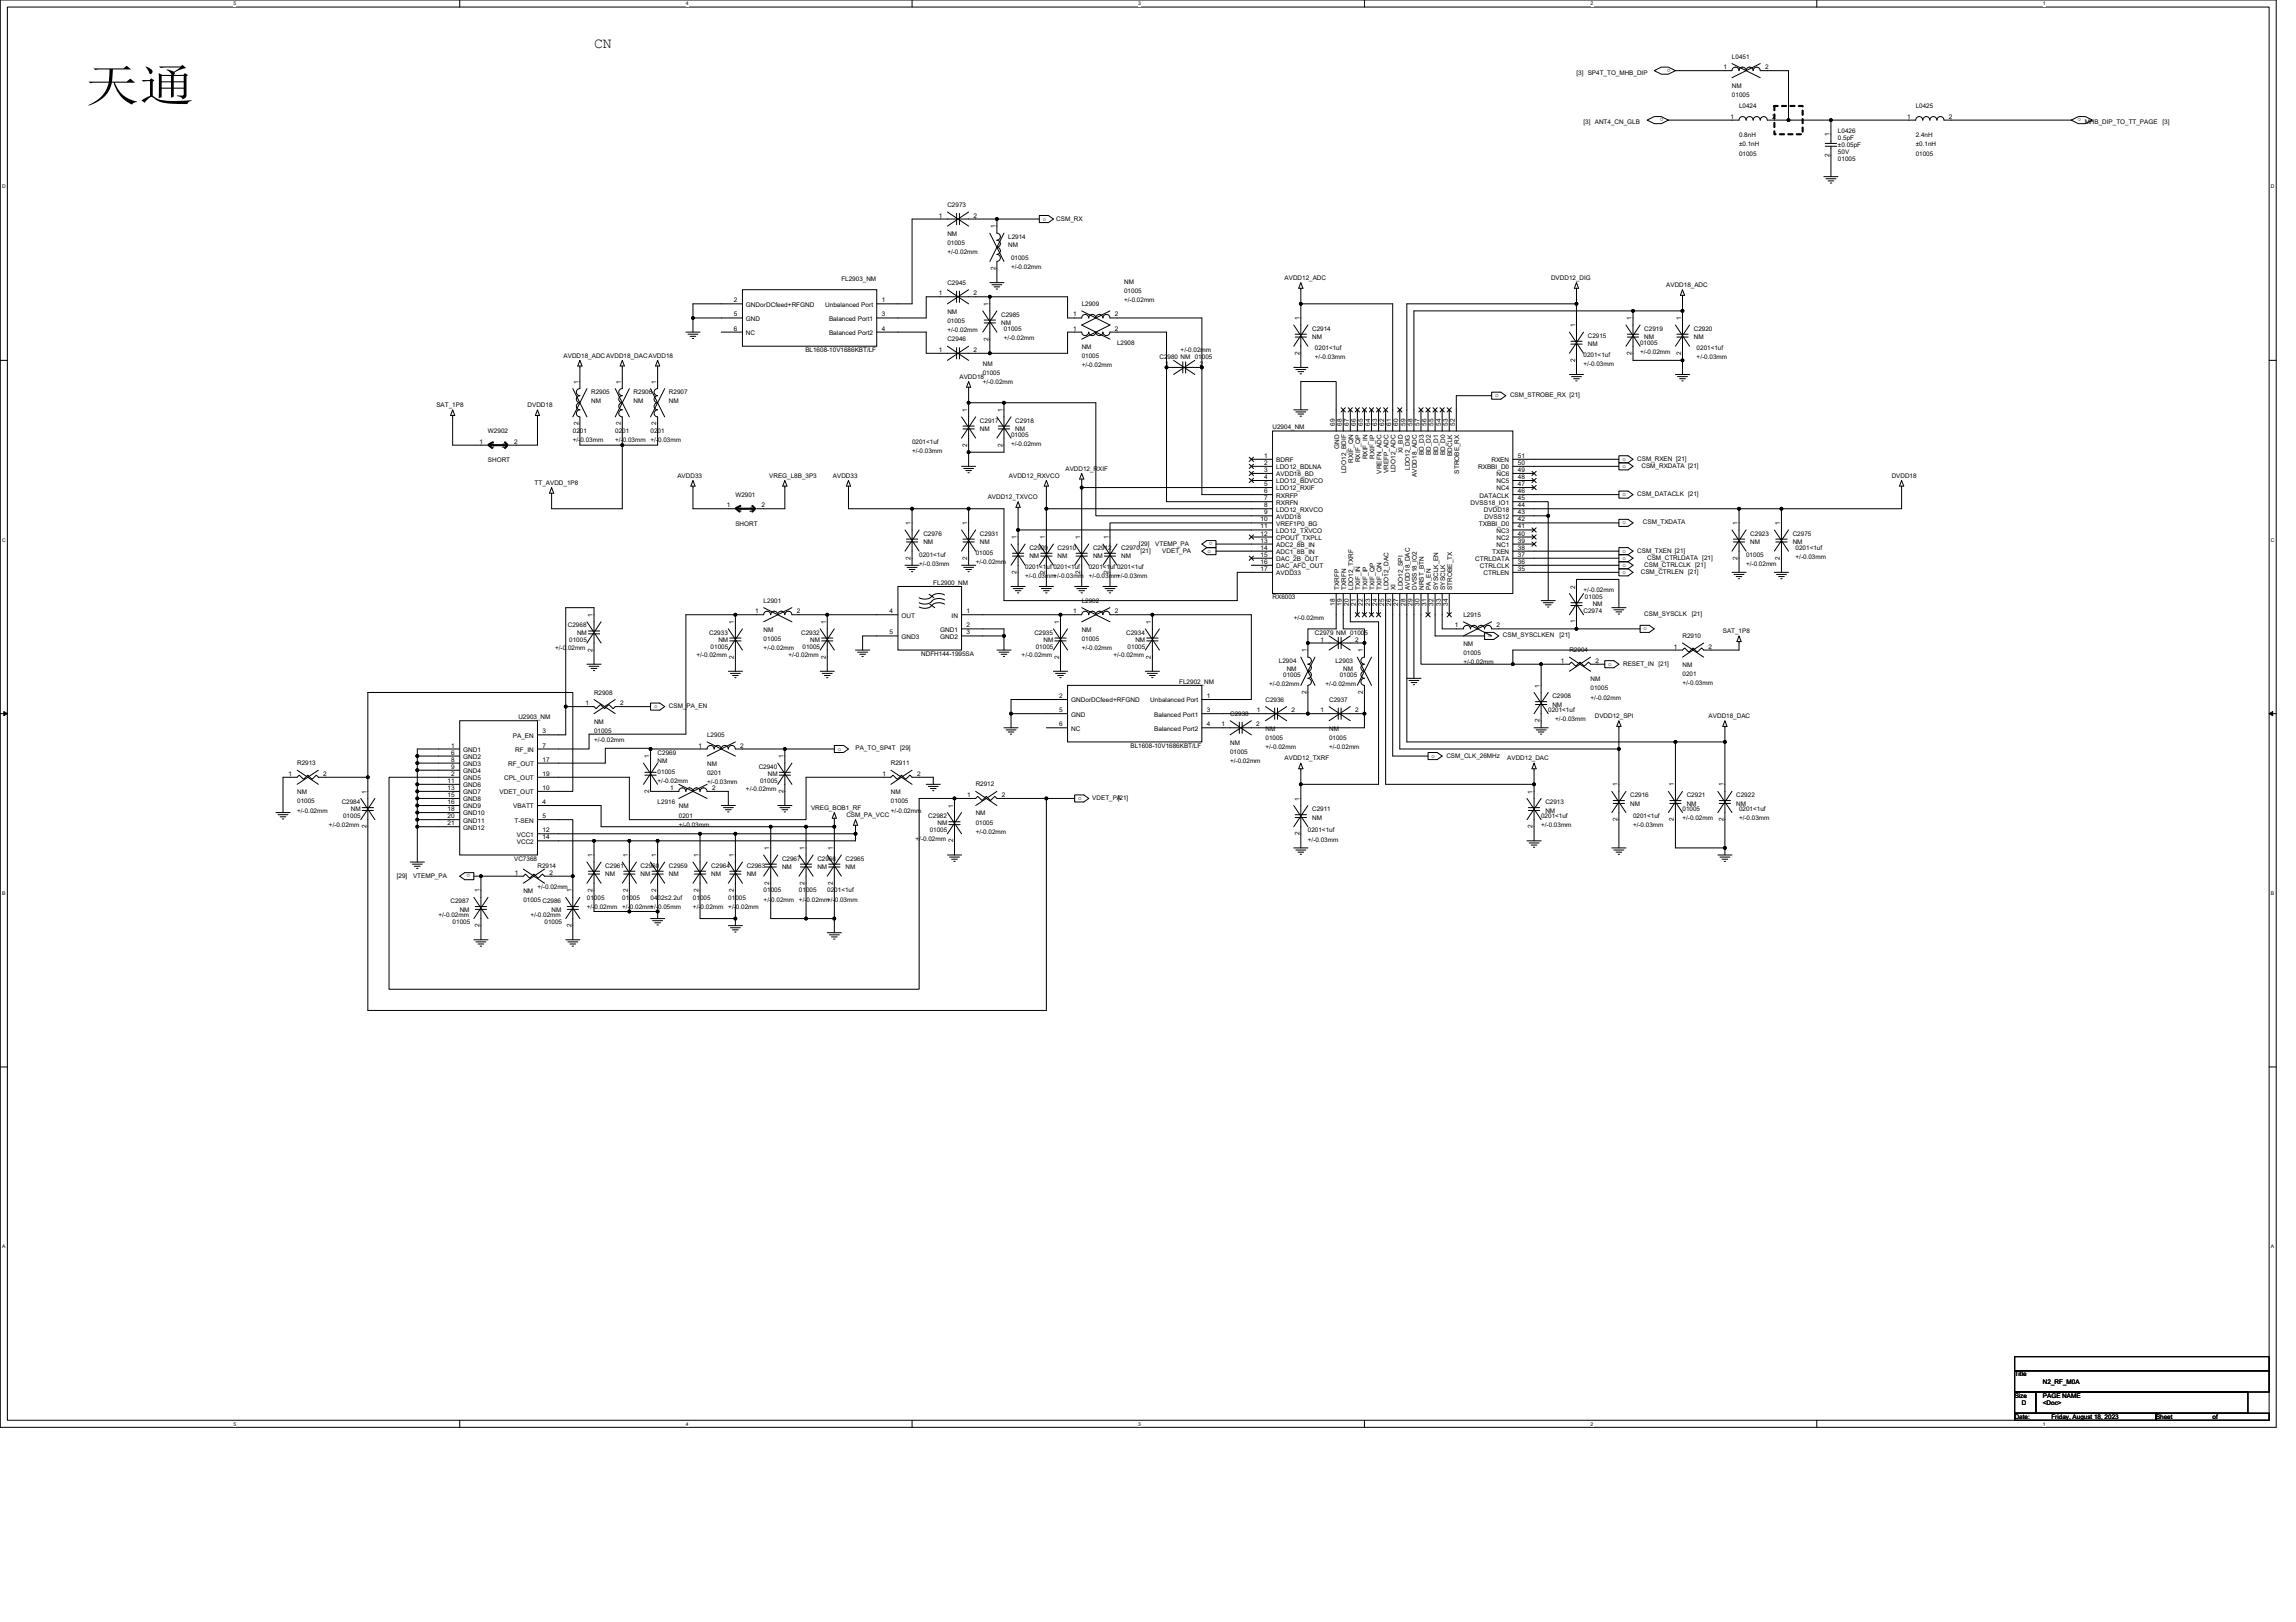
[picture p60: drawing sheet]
<svg xmlns="http://www.w3.org/2000/svg" width="297mm" height="210mm" viewBox="0 0 297 210" stroke-linecap="round" stroke-linejoin="round" font-family="sans-serif">
<defs><g id="words">
<text font-size="5.8" x="11" y="13.1">天天</text>
<text font-size="1.9" x="76.8" y="6.2">CN</text>
<g font-size=".8">
<text x="204" y="9.7">[3] SP4T_TO_MHB_DIP</text>
<text x="216.1" y="8.9" transform="rotate(180 216.1 8.9)">o</text>
<text x="223" y="9">1</text>
<text x="224.1" y="7.6">L0451</text>
<text x="224.1" y="11.3">NM</text>
<text x="228.4" y="9">2</text>
<text x="204.9" y="16.1">[3] ANT4_CN_GLB</text>
<text x="215.2" y="15.3" transform="rotate(180 215.2 15.3)">o</text>
<text x="223.9" y="15.4">1</text>
<text x="224.1" y="12.5">01005</text>
<text x="225" y="14">L0424</text>
<text x="225" y="17.7">0.8nH</text>
<text x="229.3" y="15.4">2</text>
<text x="236.7" y="17.6" transform="rotate(-90 236.7 17.6)">1</text>
<text x="237.8" y="17.2">L0426</text>
<text x="246.7" y="15.4">1</text>
<text x="247.8" y="14">L0425</text>
<text x="247.8" y="17.7">2.4nH</text>
<text x="252.1" y="15.4">2</text>
<text x="269.2" y="15.3" transform="rotate(180 269.2 15.3)">o</text>
<text x="269.7" y="16.1">MHB_DIP_TO_TT_PAGE</text>
<text x="279.8" y="16.1">[3]</text>
<text x="225" y="18.9">±0.1nH</text>
<text x="225" y="20.1">01005</text>
<text x="236.7" y="20.3" transform="rotate(-90 236.7 20.3)">2</text>
<text x="237.8" y="18.1">0.5pF</text>
<text x="237.8" y="20.9">01005</text>
<text x="237.8" y="19.9">50V</text>
<text x="237.8" y="19">±0.05pF</text>
<text x="247.8" y="18.9">±0.1nH</text>
<text x="247.8" y="20.1">01005</text>
<text x="121.5" y="28.2">1</text>
<text x="122.6" y="26.8">C2973</text>
<text x="126" y="28.2">2</text>
<text x="128.8" y="29.5" transform="rotate(-90 128.8 29.5)">1</text>
<text x="134.9" y="28.5">o</text>
<text x="136.7" y="28.5">CSM_RX</text>
<text x="122.6" y="30.5">NM</text>
<text x="122.6" y="31.7">01005</text>
<text x="122.6" y="32.9">+/-0.02mm</text>
<text x="128.8" y="34.9" transform="rotate(-90 128.8 34.9)">2</text>
<text x="130.4" y="30.9">L2914</text>
<text x="130.4" y="32">NM</text>
<text x="130.8" y="33.7">01005</text>
<text x="130.8" y="34.8">+/-0.02mm</text>
<text x="94.9" y="41">5</text>
<text x="94.9" y="39.1">2</text>
<text x="96.5" y="41.5">GND</text>
<text x="96.5" y="39.7">GNDorDCfeed+RFGND</text>
<text x="106.7" y="39.7">Unbalanced Port</text>
<text x="107.3" y="41.5">Balanced Port1</text>
<text x="108.9" y="36.4">FL2903_NM</text>
<text x="114.1" y="41">3</text>
<text x="114.1" y="39.1">1</text>
<text x="121.5" y="38.2">1</text>
<text x="122.6" y="36.9">C2945</text>
<text x="122.6" y="40.6">NM</text>
<text x="122.6" y="41.8">01005</text>
<text x="126" y="38.2">2</text>
<text x="127.9" y="39.6" transform="rotate(-90 127.9 39.6)">1</text>
<text x="129.5" y="41">C2985</text>
<text x="138.8" y="41">1</text>
<text x="139.9" y="39.6">L2909</text>
<text x="144.2" y="41">2</text>
<text x="145.4" y="36.8">NM</text>
<text x="145.4" y="38">01005</text>
<text x="145.4" y="39.1">+/-0.02mm</text>
<text x="166.2" y="36.2">AVDD12_ADC</text>
<text x="168.1" y="41.4" transform="rotate(-90 168.1 41.4)">1</text>
<text x="200.7" y="36.2">DVDD12_DIG</text>
<text x="211.1" y="41.4" transform="rotate(-90 211.1 41.4)">1</text>
<text x="215.6" y="37.1">AVDD18_ADC</text>
<text x="217.5" y="41.4" transform="rotate(-90 217.5 41.4)">1</text>
<text x="72.9" y="46.3">AVDD18_ADCAVDD18_DACAVDD18</text>
<text x="94.9" y="42.8">6</text>
<text x="96.5" y="43.4">NC</text>
<text x="104.2" y="45.5">BL1608-10V1686KBT/LF</text>
<text x="107.3" y="43.4">Balanced Port2</text>
<text x="114.1" y="42.8">4</text>
<text x="121.5" y="45.5">1</text>
<text x="122.6" y="44.2">C2946</text>
<text x="122.6" y="43">+/-0.02mm</text>
<text x="126" y="45.5">2</text>
<text x="127.1" y="47.4">NM</text>
<text x="127.9" y="44.1" transform="rotate(-90 127.9 44.1)">2</text>
<text x="129.5" y="42.1">NM</text>
<text x="129.9" y="42.8">01005</text>
<text x="129.9" y="44">+/-0.02mm</text>
<text x="138.8" y="42.8">1</text>
<text x="139.9" y="45.2">NM</text>
<text x="139.9" y="46.4">01005</text>
<text x="139.9" y="47.6">+/-0.02mm</text>
<text x="144.2" y="42.8">2</text>
<text x="144.5" y="44.6">L2908</text>
<text x="150" y="46.5">C2980 NM 01005</text>
<text x="150.7" y="47.4">1</text>
<text x="152.7" y="45.5">+/-0.02mm</text>
<text x="155.2" y="47.4">2</text>
<text x="168.1" y="45.9" transform="rotate(-90 168.1 45.9)">2</text>
<text x="169.8" y="42.8">C2914</text>
<text x="169.8" y="43.9">NM</text>
<text x="170.1" y="45.3">0201&lt;1uf</text>
<text x="170.1" y="46.5">+/-0.03mm</text>
<text x="203.8" y="46.8" transform="rotate(-90 203.8 46.8)">2</text>
<text x="203.8" y="42.3" transform="rotate(-90 203.8 42.3)">1</text>
<text x="204.9" y="46.2">0201&lt;1uf</text>
<text x="204.9" y="47.4">+/-0.03mm</text>
<text x="205.4" y="43.7">C2915</text>
<text x="205.4" y="44.8">NM</text>
<text x="211.1" y="45.9" transform="rotate(-90 211.1 45.9)">2</text>
<text x="212.2" y="44.6">01005</text>
<text x="212.2" y="45.8">+/-0.02mm</text>
<text x="212.7" y="42.8">C2919</text>
<text x="212.7" y="43.9">NM</text>
<text x="217.5" y="45.9" transform="rotate(-90 217.5 45.9)">2</text>
<text x="219.1" y="42.8">C2920</text>
<text x="219.1" y="43.9">NM</text>
<text x="219.5" y="45.3">0201&lt;1uf</text>
<text x="219.5" y="46.5">+/-0.03mm</text>
<text x="56.5" y="52.7">SAT_1P8</text>
<text x="68.3" y="52.7">DVDD18</text>
<text x="74.8" y="49.7" transform="rotate(-90 74.8 49.7)">1</text>
<text x="76.5" y="51">R2905</text>
<text x="76.5" y="52.1">NM</text>
<text x="80.3" y="49.7" transform="rotate(-90 80.3 49.7)">1</text>
<text x="82" y="51">R2906</text>
<text x="82" y="52.1">NM</text>
<text x="84.9" y="49.7" transform="rotate(-90 84.9 49.7)">1</text>
<text x="86.5" y="51">R2907</text>
<text x="86.5" y="52.1">NM</text>
<text x="124.1" y="49">AVDD18</text>
<text x="125.1" y="53.3" transform="rotate(-90 125.1 53.3)">1</text>
<text x="127.1" y="48.6">01005</text>
<text x="127.1" y="49.7">+/-0.02mm</text>
<text x="129.7" y="53.3" transform="rotate(-90 129.7 53.3)">1</text>
<text x="193.4" y="51.4">o</text>
<text x="195.4" y="51.4">CSM_STROBE_RX [21]</text>
<text x="62" y="57.4">1</text>
<text x="63.1" y="56.1">W2902</text>
<text x="63.1" y="59.8">SHORT</text>
<text x="63.6" y="58">1</text>
<text x="65" y="58">2</text>
<text x="66.5" y="57.4">2</text>
<text x="74.1" y="56.1">0201</text>
<text x="74.1" y="57.2">+/-0.03mm</text>
<text x="74.8" y="55.1" transform="rotate(-90 74.8 55.1)">2</text>
<text x="79.6" y="56.1">0201</text>
<text x="79.6" y="57.2">+/-0.03mm</text>
<text x="80.3" y="55.1" transform="rotate(-90 80.3 55.1)">2</text>
<text x="84.2" y="56.1">0201</text>
<text x="84.2" y="57.2">+/-0.03mm</text>
<text x="84.9" y="55.1" transform="rotate(-90 84.9 55.1)">2</text>
<text x="118" y="57.4">0201&lt;1uf</text>
<text x="118" y="58.6">+/-0.03mm</text>
<text x="125.1" y="57.8" transform="rotate(-90 125.1 57.8)">2</text>
<text x="126.8" y="54.7">C2917</text>
<text x="126.8" y="55.8">NM</text>
<text x="129.7" y="57.8" transform="rotate(-90 129.7 57.8)">2</text>
<text x="130.8" y="56.5">01005</text>
<text x="130.8" y="57.7">+/-0.02mm</text>
<text x="131.3" y="54.7">C2918</text>
<text x="131.3" y="55.8">NM</text>
<text x="163.5" y="59.2">1</text>
<text x="164.6" y="55.5">U2904_NM</text>
<text x="165.1" y="59.8">BDRF</text>
<text x="172.7" y="55.1" transform="rotate(-90 172.7 55.1)">69</text>
<text x="173.2" y="58.1" transform="rotate(-90 173.2 58.1)">GND</text>
<text x="173.6" y="55.1" transform="rotate(-90 173.6 55.1)">68</text>
<text x="174.5" y="55.1" transform="rotate(-90 174.5 55.1)">67</text>
<text x="175.1" y="59.9" transform="rotate(-90 175.1 59.9)">RXIF_QN</text>
<text x="175.4" y="55.1" transform="rotate(-90 175.4 55.1)">66</text>
<text x="176" y="59.8" transform="rotate(-90 176 59.8)">RXIF_QP</text>
<text x="176.3" y="55.1" transform="rotate(-90 176.3 55.1)">65</text>
<text x="176.9" y="59.4" transform="rotate(-90 176.9 59.4)">RXIF_IN</text>
<text x="177.2" y="55.1" transform="rotate(-90 177.2 55.1)">64</text>
<text x="177.8" y="59.4" transform="rotate(-90 177.8 59.4)">RXIF_IP</text>
<text x="178.2" y="55.1" transform="rotate(-90 178.2 55.1)">63</text>
<text x="179.1" y="55.1" transform="rotate(-90 179.1 55.1)">62</text>
<text x="180" y="55.1" transform="rotate(-90 180 55.1)">61</text>
<text x="180.9" y="55.1" transform="rotate(-90 180.9 55.1)">60</text>
<text x="181.5" y="58.7" transform="rotate(-90 181.5 58.7)">XI_BD</text>
<text x="181.8" y="55.1" transform="rotate(-90 181.8 55.1)">59</text>
<text x="182.7" y="55.1" transform="rotate(-90 182.7 55.1)">58</text>
<text x="183.6" y="55.1" transform="rotate(-90 183.6 55.1)">57</text>
<text x="184.2" y="58.9" transform="rotate(-90 184.2 58.9)">BD_D3</text>
<text x="184.6" y="55.1" transform="rotate(-90 184.6 55.1)">56</text>
<text x="185.1" y="58.9" transform="rotate(-90 185.1 58.9)">BD_D2</text>
<text x="185.5" y="55.1" transform="rotate(-90 185.5 55.1)">55</text>
<text x="186" y="58.9" transform="rotate(-90 186 58.9)">BD_D1</text>
<text x="186.4" y="55.1" transform="rotate(-90 186.4 55.1)">54</text>
<text x="187" y="58.9" transform="rotate(-90 187 58.9)">BD_D0</text>
<text x="187.3" y="55.1" transform="rotate(-90 187.3 55.1)">53</text>
<text x="187.9" y="59" transform="rotate(-90 187.9 59)">BDCLK</text>
<text x="188.2" y="55.1" transform="rotate(-90 188.2 55.1)">52</text>
<text x="192.9" y="59.8">RXEN</text>
<text x="196.4" y="59.2">51</text>
<text x="209.9" y="59.6">o</text>
<text x="211.8" y="59.6">CSM_RXEN [21]</text>
<text x="69.2" y="62.7">TT_AVDD_1P8</text>
<text x="87.6" y="61.8">AVDD33</text>
<text x="94" y="65.6">1</text>
<text x="95.1" y="64.3">W2901</text>
<text x="98.5" y="65.6">2</text>
<text x="99.5" y="61.8">VREG_L8B_3P3</text>
<text x="107.8" y="61.8">AVDD33</text>
<text x="127.8" y="64.6">AVDD12_TXVCO</text>
<text x="130.5" y="61.8">AVDD12_RXVCO</text>
<text x="137.8" y="60.9">AVDD12_RXIF</text>
<text x="163.5" y="60.2">2</text>
<text x="163.5" y="61.1">3</text>
<text x="163.5" y="62">4</text>
<text x="163.5" y="62.9">5</text>
<text x="163.5" y="63.8">6</text>
<text x="163.5" y="64.7">7</text>
<text x="163.5" y="65.6">8</text>
<text x="165.1" y="60.7">LDO12_BDLNA</text>
<text x="165.1" y="61.6">AVDD18_BD</text>
<text x="165.1" y="62.6">LDO12_BDVCO</text>
<text x="165.1" y="63.5">LDO12_RXIF</text>
<text x="165.1" y="64.4">RXRFP</text>
<text x="165.1" y="65.3">RXRFN</text>
<text x="174.2" y="61.2" transform="rotate(-90 174.2 61.2)">LDO12_BDIF</text>
<text x="178.7" y="61.3" transform="rotate(-90 178.7 61.3)">VREFN_ADC</text>
<text x="179.6" y="61.3" transform="rotate(-90 179.6 61.3)">VREFP_ADC</text>
<text x="180.6" y="61.1" transform="rotate(-90 180.6 61.1)">LDO12_ADC</text>
<text x="182.4" y="60.8" transform="rotate(-90 182.4 60.8)">LDO12_DIG</text>
<text x="183.3" y="61.7" transform="rotate(-90 183.3 61.7)">AVDD18_ADC</text>
<text x="188.8" y="61.3" transform="rotate(-90 188.8 61.3)">STROBE_RX</text>
<text x="190.2" y="65.3">DVSS18_IO1</text>
<text x="191.2" y="60.7">RXBBI_D0</text>
<text x="191.4" y="64.4">DATACLK</text>
<text x="193.6" y="63.5">NC4</text>
<text x="193.6" y="62.6">NC5</text>
<text x="193.6" y="61.6">NC6</text>
<text x="196.4" y="65.6">44</text>
<text x="196.4" y="64.7">45</text>
<text x="196.4" y="63.8">46</text>
<text x="196.4" y="62.9">47</text>
<text x="196.4" y="62">48</text>
<text x="196.4" y="61.1">49</text>
<text x="196.4" y="60.2">50</text>
<text x="209.9" y="60.5">o</text>
<text x="209.9" y="64.2">o</text>
<text x="211.8" y="64.2">CSM_DATACLK [21]</text>
<text x="212.4" y="60.5">CSM_RXDATA [21]</text>
<text x="244.7" y="61.8">DVDD18</text>
<text x="95.1" y="68">SHORT</text>
<text x="95.6" y="66.2">1</text>
<text x="97" y="66.2">2</text>
<text x="117.8" y="67.9" transform="rotate(-90 117.8 67.9)">1</text>
<text x="119.5" y="69.3">C2976</text>
<text x="119.5" y="70.4">NM</text>
<text x="125.1" y="67.9" transform="rotate(-90 125.1 67.9)">1</text>
<text x="126.2" y="71.8">01005</text>
<text x="126.8" y="69.3">C2931</text>
<text x="126.8" y="70.4">NM</text>
<text x="131.5" y="69.8" transform="rotate(-90 131.5 69.8)">1</text>
<text x="133.2" y="71.1">C2909</text>
<text x="135.2" y="69.8" transform="rotate(-90 135.2 69.8)">1</text>
<text x="136.8" y="71.1">C2910</text>
<text x="139.8" y="69.8" transform="rotate(-90 139.8 69.8)">1</text>
<text x="141.4" y="71.1">C2912</text>
<text x="143.4" y="69.8" transform="rotate(-90 143.4 69.8)">1</text>
<text x="145.1" y="71.1">C2970</text>
<text x="147.3" y="70.6">[29]</text>
<text x="147.5" y="71.5">[21]</text>
<text x="149.5" y="70.6">VTEMP_PA</text>
<text x="150.4" y="71.5">VDET_PA</text>
<text x="156.2" y="71.5">o</text>
<text x="156.9" y="70.2" transform="rotate(180 156.9 70.2)">o</text>
<text x="163.1" y="67.5">10</text>
<text x="163.1" y="68.4">11</text>
<text x="163.1" y="69.3">12</text>
<text x="163.1" y="70.2">13</text>
<text x="163.1" y="71.1">14</text>
<text x="163.5" y="66.6">9</text>
<text x="165.1" y="66.2">LDO12_RXVCO</text>
<text x="165.1" y="67.1">AVDD18</text>
<text x="165.1" y="68">VREF1P0_BG</text>
<text x="165.1" y="69">LDO12_TXVCO</text>
<text x="165.1" y="69.9">CPOUT_TXPLL</text>
<text x="165.1" y="70.8">ADC2_8B_IN</text>
<text x="165.1" y="71.7">ADC1_8B_IN</text>
<text x="191.3" y="68">TXBBI_D0</text>
<text x="192" y="66.2">DVDD18</text>
<text x="192.1" y="67.1">DVSS12</text>
<text x="193" y="71.7">TXEN</text>
<text x="193.6" y="70.8">NC1</text>
<text x="193.6" y="69.9">NC2</text>
<text x="193.6" y="69">NC3</text>
<text x="196.4" y="71.1">38</text>
<text x="196.4" y="67.5">42</text>
<text x="196.4" y="70.2">39</text>
<text x="196.4" y="69.3">40</text>
<text x="196.4" y="68.4">41</text>
<text x="196.4" y="66.6">43</text>
<text x="209.9" y="67.9">o</text>
<text x="209.9" y="71.5">o</text>
<text x="211.8" y="71.5">CSM_TXEN [21]</text>
<text x="212.6" y="67.9">CSM_TXDATA</text>
<text x="224.8" y="67.9" transform="rotate(-90 224.8 67.9)">1</text>
<text x="226.4" y="69.3">C2923</text>
<text x="226.4" y="70.4">NM</text>
<text x="230.3" y="67.9" transform="rotate(-90 230.3 67.9)">1</text>
<text x="231.9" y="69.3">C2975</text>
<text x="231.9" y="70.4">NM</text>
<text x="232.3" y="71.1">0201&lt;1uf</text>
<text x="117.8" y="72.4" transform="rotate(-90 117.8 72.4)">2</text>
<text x="118.9" y="72.1">0201&lt;1uf</text>
<text x="118.9" y="73.2">+/-0.03mm</text>
<text x="120.7" y="75.7">FL2900_NM</text>
<text x="125.1" y="72.4" transform="rotate(-90 125.1 72.4)">2</text>
<text x="126.2" y="73">+/-0.02mm</text>
<text x="131.5" y="74.3" transform="rotate(-90 131.5 74.3)">2</text>
<text x="132.6" y="73.6">0201&lt;1uf 0201&lt;1uf</text>
<text x="132.6" y="74.8">+/-0.03mm+/-0.03mm</text>
<text x="133.2" y="72.2">NM</text>
<text x="135.2" y="74.3" transform="rotate(-90 135.2 74.3)">2</text>
<text x="136.8" y="72.2">NM</text>
<text x="139.8" y="74.3" transform="rotate(-90 139.8 74.3)">2</text>
<text x="140.9" y="73.6">0201&lt;1uf 0201&lt;1uf</text>
<text x="140.9" y="74.8">+/-0.03mm+/-0.03mm</text>
<text x="141.4" y="72.2">NM</text>
<text x="143.4" y="74.3" transform="rotate(-90 143.4 74.3)">2</text>
<text x="145.1" y="72.2">NM</text>
<text x="163.1" y="72">15</text>
<text x="163.1" y="73">16</text>
<text x="163.1" y="73.9">17</text>
<text x="164.6" y="77.5">RX6003</text>
<text x="165.1" y="72.6">DAC_2B_OUT</text>
<text x="165.1" y="73.5">DAC_AFC_OUT</text>
<text x="165.1" y="74.4">AVDD33</text>
<text x="173.2" y="76.4" transform="rotate(-90 173.2 76.4)">TXRFP</text>
<text x="174.2" y="76.4" transform="rotate(-90 174.2 76.4)">TXRFN</text>
<text x="175.1" y="76.4" transform="rotate(-90 175.1 76.4)">LDO12_TXRF</text>
<text x="176" y="76.4" transform="rotate(-90 176 76.4)">TXIF_IN</text>
<text x="176.9" y="76.4" transform="rotate(-90 176.9 76.4)">TXIF_IP</text>
<text x="177.8" y="76.4" transform="rotate(-90 177.8 76.4)">TXIF_QP</text>
<text x="178.7" y="76.4" transform="rotate(-90 178.7 76.4)">TXIF_QN</text>
<text x="179.6" y="76.4" transform="rotate(-90 179.6 76.4)">LDO12_DAC</text>
<text x="180.6" y="76.4" transform="rotate(-90 180.6 76.4)">XI</text>
<text x="181.5" y="76.4" transform="rotate(-90 181.5 76.4)">LDO12_SPI</text>
<text x="182.4" y="76.4" transform="rotate(-90 182.4 76.4)">AVDD18_DAC</text>
<text x="183.3" y="76.4" transform="rotate(-90 183.3 76.4)">DVSS18_IO2</text>
<text x="184.2" y="76.4" transform="rotate(-90 184.2 76.4)">NRST_BTN</text>
<text x="185.1" y="76.4" transform="rotate(-90 185.1 76.4)">PA_EN</text>
<text x="186" y="76.4" transform="rotate(-90 186 76.4)">SYSCLK_EN</text>
<text x="187" y="76.4" transform="rotate(-90 187 76.4)">SYSCLK</text>
<text x="187.9" y="76.4" transform="rotate(-90 187.9 76.4)">STROBE_TX</text>
<text x="190.9" y="72.6">CTRLDATA</text>
<text x="191.5" y="73.5">CTRLCLK</text>
<text x="191.9" y="74.4">CTRLEN</text>
<text x="196.4" y="73.9">35</text>
<text x="196.4" y="73">36</text>
<text x="196.4" y="72">37</text>
<text x="203.8" y="76.2" transform="rotate(-90 203.8 76.2)">2</text>
<text x="204.9" y="76.6">+/-0.02mm</text>
<text x="205.1" y="77.5">01005</text>
<text x="209.9" y="74.3">o</text>
<text x="209.9" y="73.3">o</text>
<text x="209.9" y="72.4">o</text>
<text x="212.3" y="74.3">CSM_CTRLEN [21]</text>
<text x="212.7" y="73.3">CSM_CTRLCLK [21]</text>
<text x="213.1" y="72.4">CSM_CTRLDATA [21]</text>
<text x="224.8" y="72.4" transform="rotate(-90 224.8 72.4)">2</text>
<text x="225.9" y="72.1">01005</text>
<text x="225.9" y="73.2">+/-0.02mm</text>
<text x="230.3" y="72.4" transform="rotate(-90 230.3 72.4)">2</text>
<text x="232.3" y="72.3">+/-0.03mm</text>
<text x="73.5" y="81.2">C2968</text>
<text x="73.6" y="83">01005</text>
<text x="74.7" y="82.1">NM</text>
<text x="76.7" y="79.8" transform="rotate(-90 76.7 79.8)">1</text>
<text x="91.8" y="82.1">C2933</text>
<text x="91.9" y="83.9">01005</text>
<text x="92.9" y="83">NM</text>
<text x="94.9" y="80.7" transform="rotate(-90 94.9 80.7)">1</text>
<text x="97.7" y="79.4">1</text>
<text x="98.8" y="78">L2901</text>
<text x="98.8" y="81.8">NM</text>
<text x="98.8" y="82.9">01005</text>
<text x="103.1" y="79.4">2</text>
<text x="103.6" y="82.1">C2932</text>
<text x="103.8" y="83.9">01005</text>
<text x="104.8" y="83">NM</text>
<text x="106.8" y="80.7" transform="rotate(-90 106.8 80.7)">1</text>
<text x="115.1" y="79.4">4</text>
<text x="115.1" y="82.1">5</text>
<text x="116.6" y="79.9">OUT</text>
<text x="116.6" y="82.7">GND3</text>
<text x="121.6" y="82.7">GND2</text>
<text x="121.6" y="81.8">GND1</text>
<text x="123.1" y="79.9">IN</text>
<text x="125" y="79.4">1</text>
<text x="125" y="82.1">3</text>
<text x="125" y="81.2">2</text>
<text x="133.8" y="82.1">C2935</text>
<text x="134" y="83.9">01005</text>
<text x="135" y="83">NM</text>
<text x="137" y="80.7" transform="rotate(-90 137 80.7)">1</text>
<text x="138.8" y="79.4">1</text>
<text x="139.9" y="78">L2902</text>
<text x="139.9" y="81.8">NM</text>
<text x="139.9" y="82.9">01005</text>
<text x="144.2" y="79.4">2</text>
<text x="145.7" y="82.1">C2934</text>
<text x="145.9" y="83.9">01005</text>
<text x="146.9" y="83">NM</text>
<text x="148.9" y="80.7" transform="rotate(-90 148.9 80.7)">1</text>
<text x="167.4" y="80.3">+/-0.02mm</text>
<text x="170.1" y="82.1">C2979 NM 01005</text>
<text x="170.8" y="83">1</text>
<text x="172.7" y="78.4" transform="rotate(-90 172.7 78.4)">18</text>
<text x="173.6" y="78.4" transform="rotate(-90 173.6 78.4)">19</text>
<text x="174.5" y="78.4" transform="rotate(-90 174.5 78.4)">20</text>
<text x="175.3" y="83">2</text>
<text x="175.4" y="78.4" transform="rotate(-90 175.4 78.4)">21</text>
<text x="176.3" y="78.4" transform="rotate(-90 176.3 78.4)">22</text>
<text x="177.2" y="78.4" transform="rotate(-90 177.2 78.4)">23</text>
<text x="178.2" y="78.4" transform="rotate(-90 178.2 78.4)">24</text>
<text x="179.1" y="78.4" transform="rotate(-90 179.1 78.4)">25</text>
<text x="180" y="78.4" transform="rotate(-90 180 78.4)">26</text>
<text x="180.9" y="78.4" transform="rotate(-90 180.9 78.4)">27</text>
<text x="181.8" y="78.4" transform="rotate(-90 181.8 78.4)">28</text>
<text x="182.7" y="78.4" transform="rotate(-90 182.7 78.4)">29</text>
<text x="183.6" y="78.4" transform="rotate(-90 183.6 78.4)">30</text>
<text x="184.6" y="78.4" transform="rotate(-90 184.6 78.4)">31</text>
<text x="185.5" y="78.4" transform="rotate(-90 185.5 78.4)">32</text>
<text x="186.4" y="78.4" transform="rotate(-90 186.4 78.4)">33</text>
<text x="187.3" y="78.4" transform="rotate(-90 187.3 78.4)">34</text>
<text x="188.2" y="81.2">1</text>
<text x="189.3" y="79.8">L2915</text>
<text x="189.3" y="83.6">NM</text>
<text x="192.5" y="82.5">o</text>
<text x="193.6" y="81.2">2</text>
<text x="194.4" y="82.5">CSM_SYSCLKEN</text>
<text x="201.8" y="82.5">[21]</text>
<text x="203.8" y="80.7" transform="rotate(-90 203.8 80.7)">1</text>
<text x="204.9" y="79.4">C2974</text>
<text x="206.1" y="78.5">NM</text>
<text x="212.6" y="81.6">o</text>
<text x="212.7" y="79.7">CSM_SYSCLK</text>
<text x="216.6" y="83.9">1</text>
<text x="217.7" y="82.6">R2910</text>
<text x="218.9" y="79.7">[21]</text>
<text x="221.1" y="83.9">2</text>
<text x="222.9" y="81.9">SAT_1P8</text>
<text x="71.8" y="84.1">+/-0.02mm</text>
<text x="76.7" y="84.3" transform="rotate(-90 76.7 84.3)">2</text>
<text x="76.8" y="89.9">R2908</text>
<text x="90.1" y="85">+/-0.02mm</text>
<text x="94.9" y="85.2" transform="rotate(-90 94.9 85.2)">2</text>
<text x="98.8" y="84.1">+/-0.02mm</text>
<text x="102" y="85">+/-0.02mm</text>
<text x="106.8" y="85.2" transform="rotate(-90 106.8 85.2)">2</text>
<text x="119.2" y="84.9">NDFH144-1995SA</text>
<text x="132.2" y="85">+/-0.02mm</text>
<text x="137" y="85.2" transform="rotate(-90 137 85.2)">2</text>
<text x="139.9" y="84.1">+/-0.02mm</text>
<text x="144.1" y="85">+/-0.02mm</text>
<text x="148.9" y="85.2" transform="rotate(-90 148.9 85.2)">2</text>
<text x="152.6" y="88.5">FL2902_NM</text>
<text x="164.2" y="88.8">+/-0.02mm</text>
<text x="165.5" y="85.8">L2904</text>
<text x="166" y="87.6">01005</text>
<text x="166.5" y="86.9">NM</text>
<text x="169" y="89.8" transform="rotate(-90 169 89.8)">2</text>
<text x="169" y="84.4" transform="rotate(-90 169 84.4)">1</text>
<text x="171.5" y="88.8">+/-0.02mm</text>
<text x="172.8" y="85.8">L2903</text>
<text x="173.3" y="87.6">01005</text>
<text x="173.8" y="86.9">NM</text>
<text x="176.3" y="89.8" transform="rotate(-90 176.3 89.8)">2</text>
<text x="176.3" y="84.4" transform="rotate(-90 176.3 84.4)">1</text>
<text x="189.3" y="84.8">01005</text>
<text x="189.3" y="86">+/-0.02mm</text>
<text x="199.2" y="89" transform="rotate(-90 199.2 89)">1</text>
<text x="201.9" y="85.8">1</text>
<text x="203" y="84.4">R2904</text>
<text x="205.8" y="88.2">NM</text>
<text x="205.8" y="89.3">01005</text>
<text x="206.4" y="85.8">2</text>
<text x="208.1" y="86.2">o</text>
<text x="210" y="86.1">RESET_IN [21]</text>
<text x="217.7" y="86.3">NM</text>
<text x="217.7" y="87.5">0201</text>
<text x="217.7" y="88.7">+/-0.03mm</text>
<text x="66.3" y="95.5">PA_EN</text>
<text x="67.1" y="93.1">U2903_NM</text>
<text x="70.2" y="94.9">3</text>
<text x="75.7" y="91.3">1</text>
<text x="76.8" y="93.6">NM</text>
<text x="76.8" y="94.8">01005</text>
<text x="80.2" y="91.3">2</text>
<text x="84.6" y="91.6">o</text>
<text x="86.5" y="91.6">CSM_PA_EN</text>
<text x="91.5" y="95.4">L2905</text>
<text x="137" y="92.2">5</text>
<text x="137" y="94">6</text>
<text x="137" y="90.3">2</text>
<text x="138.6" y="92.7">GND</text>
<text x="138.6" y="94.6">NC</text>
<text x="138.6" y="90.9">GNDorDCfeed+RFGND</text>
<text x="148.8" y="90.9">Unbalanced Port</text>
<text x="149.3" y="92.7">Balanced Port1</text>
<text x="149.3" y="94.6">Balanced Port2</text>
<text x="156.1" y="90.3">1</text>
<text x="156.1" y="92.2">3</text>
<text x="156.1" y="94">4</text>
<text x="158" y="94">1</text>
<text x="159.1" y="92.6">C2938</text>
<text x="162.5" y="94">2</text>
<text x="162.6" y="92.2">1</text>
<text x="163.7" y="90.8">C2936</text>
<text x="163.7" y="94.6">NM</text>
<text x="163.7" y="95.7">01005</text>
<text x="167.1" y="92.2">2</text>
<text x="170.8" y="92.2">1</text>
<text x="171.9" y="90.8">C2937</text>
<text x="171.9" y="94.6">NM</text>
<text x="171.9" y="95.7">01005</text>
<text x="175.3" y="92.2">2</text>
<text x="199.2" y="93.5" transform="rotate(-90 199.2 93.5)">2</text>
<text x="200.3" y="92.2">0201&lt;1uf</text>
<text x="200.8" y="90.3">C2908</text>
<text x="200.8" y="91.4">NM</text>
<text x="201.2" y="93.4">+/-0.03mm</text>
<text x="205.8" y="90.5">+/-0.02mm</text>
<text x="206.3" y="92.9">DVDD12_SPI</text>
<text x="221.1" y="92.9">AVDD18_DAC</text>
<text x="37.3" y="100.4">1</text>
<text x="38.4" y="99">R2913</text>
<text x="41.8" y="100.4">2</text>
<text x="57.9" y="101.3">11</text>
<text x="58.4" y="96.7">1</text>
<text x="58.4" y="97.7">6</text>
<text x="58.4" y="98.6">8</text>
<text x="58.4" y="99.5">9</text>
<text x="58.4" y="100.4">2</text>
<text x="59.9" y="97.3">GND1</text>
<text x="59.9" y="98.2">GND2</text>
<text x="59.9" y="99.1">GND3</text>
<text x="59.9" y="100">GND4</text>
<text x="59.9" y="101.9">GND6</text>
<text x="59.9" y="101">GND5</text>
<text x="65.2" y="101">CPL_OUT</text>
<text x="65.7" y="99.1">RF_OUT</text>
<text x="66.7" y="97.3">RF_IN</text>
<text x="70.2" y="100.4">19</text>
<text x="70.2" y="96.7">7</text>
<text x="70.2" y="98.6">17</text>
<text x="76.8" y="96">+/-0.02mm</text>
<text x="84" y="98.1" transform="rotate(-90 84 98.1)">1</text>
<text x="85.1" y="97.7">C2969</text>
<text x="85.1" y="98.8">NM</text>
<text x="85.1" y="100.1">01005</text>
<text x="85.1" y="101.3">+/-0.02mm</text>
<text x="90.4" y="96.7">1</text>
<text x="91.5" y="99.1">NM</text>
<text x="91.5" y="100.3">0201</text>
<text x="91.5" y="101.5">+/-0.03mm</text>
<text x="95.8" y="96.7">2</text>
<text x="98.2" y="99.5">C2940</text>
<text x="98.3" y="101.3">01005</text>
<text x="99.3" y="100.4">NM</text>
<text x="101.3" y="98.1" transform="rotate(-90 101.3 98.1)">1</text>
<text x="108.4" y="97.1">o</text>
<text x="110.7" y="97.1">PA_TO_SP4T [29]</text>
<text x="114.1" y="100.4">1</text>
<text x="115.3" y="99">R2911</text>
<text x="118.6" y="100.4">2</text>
<text x="126.2" y="101.8">R2912</text>
<text x="146.3" y="96.7">BL1608-10V1686KBT/LF</text>
<text x="159.1" y="96.4">NM</text>
<text x="159.1" y="97.6">01005</text>
<text x="159.1" y="98.8">+/-0.02mm</text>
<text x="163.7" y="96.9">+/-0.02mm</text>
<text x="166.2" y="98.4">AVDD12_TXRF</text>
<text x="171.9" y="96.9">+/-0.02mm</text>
<text x="185.2" y="98">o</text>
<text x="187.1" y="98">CSM_CLK_26MHz</text>
<text x="195" y="98.4">AVDD12_DAC</text>
<text x="209.2" y="101.8" transform="rotate(-90 209.2 101.8)">1</text>
<text x="216.6" y="101.8" transform="rotate(-90 216.6 101.8)">1</text>
<text x="223" y="101.8" transform="rotate(-90 223 101.8)">1</text>
<text x="38.4" y="102.8">NM</text>
<text x="38.4" y="104">01005</text>
<text x="38.4" y="105.2">+/-0.02mm</text>
<text x="42.6" y="107">+/-0.02mm</text>
<text x="44.2" y="104.1">C2984</text>
<text x="44.4" y="105.9">01005</text>
<text x="45.4" y="105">NM</text>
<text x="47.4" y="107.2" transform="rotate(-90 47.4 107.2)">2</text>
<text x="47.4" y="102.7" transform="rotate(-90 47.4 102.7)">1</text>
<text x="57.9" y="105">18</text>
<text x="57.9" y="105.9">20</text>
<text x="57.9" y="106.8">21</text>
<text x="57.9" y="102.2">13</text>
<text x="57.9" y="103.1">15</text>
<text x="57.9" y="104.1">16</text>
<text x="59.9" y="105.5">GND10</text>
<text x="59.9" y="106.4">GND11</text>
<text x="59.9" y="107.4">GND12</text>
<text x="59.9" y="102.8">GND7</text>
<text x="59.9" y="103.7">GND8</text>
<text x="59.9" y="104.6">GND9</text>
<text x="64.6" y="102.8">VDET_OUT</text>
<text x="66.4" y="104.6">VBATT</text>
<text x="66.6" y="106.4">T-SEN</text>
<text x="70.2" y="105.9">5</text>
<text x="70.2" y="102.2">10</text>
<text x="70.2" y="104.1">4</text>
<text x="70.2" y="107.7">12</text>
<text x="84" y="102.6" transform="rotate(-90 84 102.6)">2</text>
<text x="85.1" y="104.1">L2916</text>
<text x="86.7" y="102.2">1</text>
<text x="87.8" y="104.6">NM</text>
<text x="87.8" y="105.8">0201</text>
<text x="87.8" y="107">+/-0.03mm</text>
<text x="92.1" y="102.2">2</text>
<text x="96.5" y="102.4">+/-0.02mm</text>
<text x="101.3" y="102.6" transform="rotate(-90 101.3 102.6)">2</text>
<text x="104.9" y="104.8">VREG_BOB1_RF</text>
<text x="109.5" y="105.7">CSM_PA_VCC</text>
<text x="115.3" y="102.8">NM</text>
<text x="115.3" y="104">01005</text>
<text x="115.3" y="105.2">+/-0.02mm</text>
<text x="120.1" y="105.9">C2982</text>
<text x="120.3" y="107.7">01005</text>
<text x="121.3" y="106.8">NM</text>
<text x="123.3" y="104.5" transform="rotate(-90 123.3 104.5)">1</text>
<text x="125.1" y="103.1">1</text>
<text x="126.2" y="105.5">NM</text>
<text x="126.2" y="106.7">01005</text>
<text x="126.2" y="107.9">+/-0.02mm</text>
<text x="129.6" y="103.1">2</text>
<text x="139.5" y="103.5">o</text>
<text x="141.3" y="103.5">VDET_PA</text>
<text x="144.6" y="103.5">[21]</text>
<text x="168.1" y="103.6" transform="rotate(-90 168.1 103.6)">1</text>
<text x="169.2" y="107.7">0201&lt;1uf</text>
<text x="169.8" y="105">C2911</text>
<text x="169.8" y="106.1">NM</text>
<text x="198.3" y="107.2" transform="rotate(-90 198.3 107.2)">2</text>
<text x="198.3" y="102.7" transform="rotate(-90 198.3 102.7)">1</text>
<text x="199.4" y="105.9">0201&lt;1uf</text>
<text x="199.4" y="107.1">+/-0.03mm</text>
<text x="199.9" y="104.1">C2913</text>
<text x="199.9" y="105.2">NM</text>
<text x="209.2" y="106.3" transform="rotate(-90 209.2 106.3)">2</text>
<text x="210.9" y="103.2">C2916</text>
<text x="210.9" y="104.2">NM</text>
<text x="211.3" y="105.9">0201&lt;1uf</text>
<text x="211.3" y="107.1">+/-0.03mm</text>
<text x="216.6" y="106.3" transform="rotate(-90 216.6 106.3)">2</text>
<text x="217.7" y="105">01005</text>
<text x="217.7" y="106.2">+/-0.02mm</text>
<text x="218.2" y="103.2">C2921</text>
<text x="218.2" y="104.2">NM</text>
<text x="223" y="106.3" transform="rotate(-90 223 106.3)">2</text>
<text x="224.6" y="103.2">C2922</text>
<text x="224.6" y="104.2">NM</text>
<text x="225" y="105">0201&lt;1uf</text>
<text x="225" y="106.2">+/-0.03mm</text>
<text x="51.3" y="113.6">[29]</text>
<text x="53.4" y="113.6">VTEMP_PA</text>
<text x="60.8" y="113.2" transform="rotate(180 60.8 113.2)">o</text>
<text x="66.5" y="111.4">VC7368</text>
<text x="66.6" y="113.2">1</text>
<text x="66.8" y="108.3">VCC1</text>
<text x="66.8" y="109.2">VCC2</text>
<text x="69.5" y="112.3">R2914</text>
<text x="70.2" y="108.6">14</text>
<text x="71.1" y="113.2">2</text>
<text x="76.7" y="110.9" transform="rotate(-90 76.7 110.9)">1</text>
<text x="78.3" y="112.3">C2961</text>
<text x="78.3" y="113.4">NM</text>
<text x="81.2" y="110.9" transform="rotate(-90 81.2 110.9)">1</text>
<text x="82.9" y="112.3">C2960</text>
<text x="82.9" y="113.4">NM</text>
<text x="84.9" y="110.9" transform="rotate(-90 84.9 110.9)">1</text>
<text x="86.5" y="112.3">C2959</text>
<text x="86.5" y="113.4">NM</text>
<text x="90.4" y="110.9" transform="rotate(-90 90.4 110.9)">1</text>
<text x="92" y="112.3">C2964</text>
<text x="92" y="113.4">NM</text>
<text x="94.9" y="110.9" transform="rotate(-90 94.9 110.9)">1</text>
<text x="96.6" y="112.3">C2963</text>
<text x="96.6" y="113.4">NM</text>
<text x="99.5" y="110" transform="rotate(-90 99.5 110)">1</text>
<text x="101.2" y="111.4">C2967</text>
<text x="101.2" y="112.5">NM</text>
<text x="104.1" y="110" transform="rotate(-90 104.1 110)">1</text>
<text x="105.7" y="111.4">C2966</text>
<text x="105.7" y="112.5">NM</text>
<text x="107.7" y="110" transform="rotate(-90 107.7 110)">1</text>
<text x="109.4" y="111.4">C2965</text>
<text x="109.4" y="112.5">NM</text>
<text x="118.5" y="108.8">+/-0.02mm</text>
<text x="123.3" y="109" transform="rotate(-90 123.3 109)">2</text>
<text x="168.1" y="108.1" transform="rotate(-90 168.1 108.1)">2</text>
<text x="169.2" y="108.9">+/-0.03mm</text>
<text x="56.7" y="118.7">+/-0.02mm</text>
<text x="58.3" y="116.9">C2987</text>
<text x="58.6" y="119.6">01005</text>
<text x="59.5" y="118">NM</text>
<text x="62" y="120" transform="rotate(-90 62 120)">2</text>
<text x="62" y="115.5" transform="rotate(-90 62 115.5)">1</text>
<text x="67.7" y="115.6">NM</text>
<text x="67.7" y="116.8">01005 C2986</text>
<text x="68.6" y="118.7">+/-0.02mm</text>
<text x="69.5" y="115">+/-0.02mm</text>
<text x="70.4" y="119.6">01005</text>
<text x="71.4" y="118">NM</text>
<text x="73.9" y="120" transform="rotate(-90 73.9 120)">2</text>
<text x="73.9" y="115.5" transform="rotate(-90 73.9 115.5)">1</text>
<text x="75.9" y="116.4">01005</text>
<text x="75.9" y="117.6">+/-0.02mm</text>
<text x="76.7" y="115.4" transform="rotate(-90 76.7 115.4)">2</text>
<text x="80.5" y="116.4">01005</text>
<text x="80.5" y="117.6">+/-0.02mm+/-0.05mm</text>
<text x="81.2" y="115.4" transform="rotate(-90 81.2 115.4)">2</text>
<text x="84.2" y="116.4">0402≤2.2uf</text>
<text x="84.9" y="115.4" transform="rotate(-90 84.9 115.4)">2</text>
<text x="89.7" y="116.4">01005</text>
<text x="89.7" y="117.6">+/-0.02mm</text>
<text x="90.4" y="115.4" transform="rotate(-90 90.4 115.4)">2</text>
<text x="94.2" y="116.4">01005</text>
<text x="94.2" y="117.6">+/-0.02mm</text>
<text x="94.9" y="115.4" transform="rotate(-90 94.9 115.4)">2</text>
<text x="98.8" y="115.5">01005</text>
<text x="98.8" y="116.7">+/-0.02mm</text>
<text x="99.5" y="114.5" transform="rotate(-90 99.5 114.5)">2</text>
<text x="103.4" y="115.5">01005</text>
<text x="103.4" y="116.7">+/-0.02mm+/-0.03mm</text>
<text x="104.1" y="114.5" transform="rotate(-90 104.1 114.5)">2</text>
<text x="107" y="115.5">0201&lt;1uf</text>
<text x="107.7" y="114.5" transform="rotate(-90 107.7 114.5)">2</text>
<text x="260.6" y="178.1">Title</text>
<text x="264.3" y="179">N2_RF_M0A</text>
<text x="260.6" y="180.9">Size</text>
<text x="260.6" y="183.6">Date:</text>
<text x="261.6" y="181.8">D</text>
<text x="264.3" y="180.9">PAGE NAME</text>
<text x="264.3" y="181.8">&lt;Doc&gt;</text>
<text x="265.4" y="183.6">Friday, August 18, 2023</text>
<text x="278.9" y="183.6">Sheet</text>
<text x="286.2" y="183.6">of</text>
</g>
<g font-size=".7">
<text x="30.2" y=".7">5</text>
<text x="88.7" y=".7">4</text>
<text x="147.3" y=".7">3</text>
<text x="205.8" y=".7">2</text>
<text x="264.3" y=".7">1</text>
<text x=".3" y="24.4">D</text>
<text x="293.8" y="24.4">D</text>
<text x=".3" y="70.1">C</text>
<text x="293.8" y="70.1">C</text>
<text x=".3" y="115.8">B</text>
<text x="293.8" y="115.8">B</text>
<text x=".3" y="161.5">A</text>
<text x="293.8" y="161.5">A</text>
<text x="30.2" y="184.5">5</text>
<text x="88.7" y="184.5">4</text>
<text x="147.3" y="184.5">3</text>
<text x="205.8" y="184.5">2</text>
<text x="264.3" y="184.5">1</text>
</g>
</g></defs>
<path d="M0 0h294.5v184.7h-294.5zM1 .9h292.6v182.9h-292.6z" fill="none" stroke="#000" stroke-width=".13"/>
<g fill="#fff">
<path d="M30.2 .1h.4v.7h-.4z"/>
<path d="M30.2 183.9h.4v.7h-.4z"/>
</g>
<path d="M59.5 0v.9M59.5 183.8v.9" fill="none" stroke="#000" stroke-width=".13"/>
<g fill="#fff">
<path d="M88.7 .1h.4v.7h-.4z"/>
<path d="M88.7 183.9h.4v.7h-.4z"/>
</g>
<path d="M118 0v.9M118 183.8v.9" fill="none" stroke="#000" stroke-width=".13"/>
<g fill="#fff">
<path d="M147.3 .1h.3v.7h-.3z"/>
<path d="M147.3 183.9h.3v.7h-.3z"/>
</g>
<path d="M176.5 0v.9M176.5 183.8v.9" fill="none" stroke="#000" stroke-width=".13"/>
<g fill="#fff">
<path d="M205.8 .1h.3v.7h-.3z"/>
<path d="M205.8 183.9h.3v.7h-.3z"/>
</g>
<path d="M235 0v.9M235 183.8v.9" fill="none" stroke="#000" stroke-width=".13"/>
<g fill="#fff">
<path d="M264.3 .1h.4v.7h-.4z"/>
<path d="M264.3 183.9h.4v.7h-.4z"/>
<path d="M.3 23.8h.4v.7h-.4z"/>
<path d="M293.8 23.8h.5v.7h-.5z"/>
<path d="M.3 69.5h.4v.7h-.4z"/>
<path d="M293.8 69.5h.5v.7h-.5z"/>
</g>
<path d="M0 46.6h1M293.6 46.6h.9" fill="none" stroke="#000" stroke-width=".13"/>
<g fill="#fff">
<path d="M.3 115.2h.4v.7h-.4z"/>
<path d="M293.8 115.2h.4v.7h-.4z"/>
</g>
<path d="M0 92.4h1M.5 92.1l.5 .3-.5 .2zM293.6 92.4l.4-.3v.5zM293.6 92.4h.9" fill="none" stroke="#000" stroke-width=".13"/>
<path d="M.5 92.1l.5 .3-.5 .2zM293.6 92.4l.4-.3v.5z" fill="#000"/>
<g fill="#fff">
<path d="M.3 160.9h.4v.8h-.4z"/>
<path d="M293.8 160.9h.4v.8h-.4z"/>
</g>
<g fill="none" stroke="#000" stroke-width=".13">
<path d="M213.1 15.5l.9-.4h.9l.9 .4-.9 .5h-.9zM214 9.1l.9-.4h.9l1 .4-1 .5h-.9zM215.8 15.5h9.2a.45 .45 0 0 1 .4-.4 .45 .45 0 0 1 .5 .4 .46 .46 0 0 1 .4-.4 .46 .46 0 0 1 .5 .4 .46 .46 0 0 1 .5-.4 .46 .46 0 0 1 .4 .4 .46 .46 0 0 1 .5-.4 .46 .46 0 0 1 .4 .4h2.8M216.8 9.1h7.3a.45 .45 0 0 1 .4-.4 .45 .45 0 0 1 .5 .4 .46 .46 0 0 1 .4-.4 .46 .46 0 0 1 .5 .4 .46 .46 0 0 1 .4-.4 .46 .46 0 0 1 .5 .4 .46 .46 0 0 1 .5-.4 .46 .46 0 0 1 .4 .4h3.7v6.4M224.1 8.2l3.6 1.9M227.7 8.2l-3.6 1.9M231.4 15.5h5.5M236.1 18.6h1.5M236.1 18.9h1.5M236.9 15.5v3.1M236.9 18.9v4M236.9 15.5h10.9a.45 .45 0 0 1 .5-.4 .45 .45 0 0 1 .5 .4 .46 .46 0 0 1 .4-.4 .46 .46 0 0 1 .5 .4 .46 .46 0 0 1 .4-.4 .46 .46 0 0 1 .5 .4 .46 .46 0 0 1 .4-.4 .46 .46 0 0 1 .5 .4h16.5"/>
<path d="M268 15.5l.9-.4h.9l.9 .4-.9 .5h-.9zM96.1 37.5h17.3v7.3h-17.3zM96.1 39.3h-6.4v1.8M122.6 27.4l2.7 1.9M122.6 37.5l2.7 1.8M123.8 27.6v1.5M123.8 28.3h-5.8v11h-4.6M123.8 38.4h-4v2.7h-6.4M123.8 37.7v1.4M124.1 27.6v1.5M124.1 28.3h4.9M124.1 37.7v1.4"/>
<path d="M124.1 38.4h4M125.3 27.4l-2.7 1.9M125.3 37.5l-2.7 1.8M128.1 38.4h10v2.7h1.8a.45 .45 0 0 1 .5-.4 .45 .45 0 0 1 .5 .4 .46 .46 0 0 1 .4-.4 .46 .46 0 0 1 .5 .4 .46 .46 0 0 1 .4-.4 .46 .46 0 0 1 .5 .4M128.1 30.2l1.8 3.6M128.1 38.4v3M128.1 36.6h1.8M128.3 36.8h1.3M128.6 37.1h.7M128.9 37.4h.2M129 32a.45 .45 0 0 1 .4 .5 .45 .45 0 0 1-.4 .4 .46 .46 0 0 1 .4 .5 .46 .46 0 0 1-.4 .4v2.8M129.9 30.2l-1.8 3.6"/>
<path d="M134.5 28.3h-5.5v1.9a.45 .45 0 0 1 .4 .4 .45 .45 0 0 1-.4 .5 .46 .46 0 0 1 .4 .4 .46 .46 0 0 1-.4 .5M134.5 27.9h1.1l.7 .4-.7 .5h-1.1zM168.3 37.3v2M168.3 36.6l.3 .7h-.6zM204 37.3v2M204 39.3v4.9M204 39.3h-22v16.5M204 36.6l.2 .7h-.5zM217.7 37.5l.2 .7h-.5zM217.7 38.2v2M236 22.9h1.8M236.2 23.1h1.3"/>
<path d="M236.5 23.4h.7M236.8 23.7h.2M58.6 53l.2 .8h-.5zM58.6 53.8v3.8h4.5M69.5 53.8v3.8h-3.6M69.5 53l.3 .8h-.5zM74.1 50.3l1.8 3.7M75 47.4v2.9a.45 .45 0 0 0-.4 .4 .45 .45 0 0 0 .4 .5 .46 .46 0 0 0-.4 .5 .46 .46 0 0 0 .4 .4M75 52.1a.45 .45 0 0 0-.4 .5 .45 .45 0 0 0 .4 .4 .46 .46 0 0 0-.4 .5 .46 .46 0 0 0 .4 .4v3.7h5.5M75 46.6l.3 .8h-.6zM75.9 50.3l-1.8 3.7M79.6 50.3l1.8 3.7"/>
<path d="M80.5 46.6l.3 .8h-.6zM80.5 47.4v2.9a.45 .45 0 0 0-.5 .4 .45 .45 0 0 0 .5 .5 .46 .46 0 0 0-.5 .5 .46 .46 0 0 0 .5 .4M80.5 57.6v8.2h-9.1v-2M80.5 52.1a.45 .45 0 0 0-.5 .5 .45 .45 0 0 0 .5 .4 .46 .46 0 0 0-.5 .5 .46 .46 0 0 0 .5 .4v3.7M81.4 50.3l-1.8 3.7M84.2 50.3l1.8 3.7M85.1 46.6l.3 .8h-.6zM85.1 47.4v2.9a.45 .45 0 0 0-.5 .4 .45 .45 0 0 0 .5 .5 .46 .46 0 0 0-.5 .5 .46 .46 0 0 0 .5 .4M85.1 52.1a.45 .45 0 0 0-.5 .5 .45 .45 0 0 0 .5 .4 .46 .46 0 0 0-.5 .5 .46 .46 0 0 0 .5 .4v3.7h-4.6M86 50.3l-1.8 3.7M88.7 43h1.9M89 43.3h1.3"/>
<path d="M89.3 43.5h.7M89.6 43.8h.1M89.7 41.1h6.4M89.7 41.1v1.9M93.3 43h2.8M113.4 43h6.4v2.7h4M122.6 44.8l2.7 1.8M123.8 45v1.5M124.1 45v1.5M124.1 45.7h4M124.4 54l1.8 2.7M124.6 55.1h1.4"/>
<path d="M124.6 55.5h1.4M125.3 44.8l-2.7 1.8M125.3 50.1v2M125.3 52.1v3M125.3 55.5v3M125.3 58.5v1.9M125.3 49.4l.3 .7h-.6zM125.3 52.1h16.5v14.7h22.8M126.2 54l-1.8 2.7M127.1 40.2l1.9 2.8M127.3 41.4h1.5M127.3 41.8h1.5"/>
<path d="M128.1 41.8v3.9M129 54l1.8 2.7M129 40.2l-1.9 2.8M129.2 55.1h1.4M129.2 55.5h1.4M129.9 52.1v3M129.9 55.5v3h-4.6M130.8 54l-1.8 2.7M139.9 40.2l3.7 1.9-3.7 1.8M142.7 43a.46 .46 0 0 1-.5 .4 .46 .46 0 0 1-.4-.4 .46 .46 0 0 1-.5 .4 .46 .46 0 0 1-.4-.4 .45 .45 0 0 1-.5 .4 .45 .45 0 0 1-.5-.4h-1.8v2.7h-10M142.7 41.1a.45 .45 0 0 1 .4-.4 .45 .45 0 0 1 .5 .4h11.9v6.4M142.7 43a.45 .45 0 0 0 .4 .4 .45 .45 0 0 0 .5-.4h7.3v4.5"/>
<path d="M143.6 40.2l-3.7 1.9 3.7 1.8M150.9 47.5h2.1M150.9 47.5v17.4h13.7M151.8 46.6l2.8 1.9M153 46.8v1.5M153.4 46.8v1.5M153.4 47.5h2.1M154.6 46.6l-2.8 1.9M155.5 47.5v16.5h9.1M161.6 59.2l.6 .5M161.9 59.4h2.7M162.2 59.2l-.6 .5"/>
<path d="M164.6 55.8h31.1v21h-31.1zM167.4 47.5h1.8M167.4 53h1.8M167.4 42.1l1.8 2.7M167.6 43.3h1.4M167.6 43.6h1.4M167.6 47.8h1.3M167.6 53.3h1.3M167.9 48.1h.8M167.9 53.6h.8M168.2 48.4h.2M168.2 53.9h.2"/>
<path d="M168.3 43.3v-4h11.9v16.5M168.3 43.6v3.9M168.3 53v-3.6h4.6v6.4M169.2 42.1l-1.8 2.7M173.5 52.8l.6 .5M173.8 53v2.8M174 52.8l-.5 .5M174.4 52.8l.6 .5M174.7 53v2.8M175 52.8l-.6 .5M175.3 52.8l.6 .5M175.6 53v2.8"/>
<path d="M175.9 52.8l-.6 .5M176.2 52.8l.6 .5M176.5 53v2.8M176.8 52.8l-.6 .5M177.2 52.8l.5 .5M177.4 53v2.8M177.7 52.8l-.5 .5M178.1 52.8l.5 .5M178.3 53v2.8M178.6 52.8l-.5 .5M179 52.8l.5 .5M179.3 53v2.8"/>
<path d="M179.5 52.8l-.5 .5M180.8 52.8l.6 .5M181.1 53v2.8M181.4 52.8l-.6 .5M183.6 52.8l.5 .5M183.8 53v2.8M184.1 52.8l-.5 .5M184.5 52.8l.5 .5M184.7 53v2.8M185 52.8l-.5 .5M185.4 52.8l.5 .5M185.7 53v2.8"/>
<path d="M185.9 52.8l-.5 .5M186.3 52.8l.6 .5M186.6 53v2.8M186.9 52.8l-.6 .5M187.2 52.8l.6 .5M187.5 53v2.8M187.8 52.8l-.6 .5M193 51.2h-4.6v4.6M193 50.7h1.2l.6 .5-.6 .5h-1.2zM195.7 59.4h13.7M203 43l1.9 2.7M203 48.5h1.9"/>
<path d="M203.2 44.2h1.5M203.2 44.5h1.5M203.3 48.7h1.3M203.6 49h.7M203.9 49.3h.1M204 44.5v4M204.9 43l-1.9 2.7M209.4 59.9h1.2l.7 .5-.7 .4h-1.2zM209.4 59h1.2l.7 .4-.7 .5h-1.2zM210.4 42.1l1.8 2.7M210.5 43.3h1.5M210.5 43.6h1.5"/>
<path d="M211.3 40.2h-28.4v15.6M211.3 40.2v3.1M211.3 43.6v3h6.4M211.3 40.2h6.4M212.2 42.1l-1.8 2.7M216.8 42.1l1.8 2.7M216.8 48.5h1.8M216.9 43.3h1.5M216.9 43.6h1.5M217 48.7h1.3M217.3 49h.7M217.6 49.3h.2"/>
<path d="M217.7 40.2v3.1M217.7 43.6v3M217.7 46.6v1.9M218.6 42.1l-1.8 2.7M71.4 63.1l.2 .7h-.5zM89.7 62.2l.2 .7h-.5zM89.7 62.9v2.9h5.4M95.1 79.6h3.7a.45 .45 0 0 1 .4-.5 .45 .45 0 0 1 .5 .5 .46 .46 0 0 1 .5-.5 .46 .46 0 0 1 .4 .5 .46 .46 0 0 1 .5-.5 .46 .46 0 0 1 .4 .5 .46 .46 0 0 1 .5-.5 .46 .46 0 0 1 .4 .5M95.1 79.6v3M95.1 79.6h-6.4v15.4h-12.5v1.9h-6.7M98.8 78.6l3.7 1.9M101.5 62.9v2.9h-3.6"/>
<path d="M101.5 62.2l.3 .7h-.5zM102.5 78.6l-3.7 1.9M102.5 79.6h4.5M107 79.6v3M107 79.6h9.2M109.8 62.2l.2 .7h-.5zM109.8 62.9v2.9h8.2M116.2 75.9h8.2v8.2h-8.2zM117.1 73.2h1.8M117.1 68.6l1.8 2.7M117.3 69.8h1.4M117.3 70.1h1.4"/>
<path d="M117.4 73.4h1.2M117.6 73.7h.8M117.9 74h.2M118 70.1v3.1M118.9 68.6l-1.8 2.7M120.2 76.9l.6 .5M120.3 78.2l.6 .4M120.5 78.4a1.3 1.3 0 0 1-1.6 .1M120.5 77.2a1.3 1.3 0 0 1-1.6 .2M120.5 77.8a1.3 1.3 0 0 1-1.6 .2M122.2 77l-.5-.2a1.24 1.24 0 0 0-1.1 .4M122.2 78.2l-.5-.2a1.24 1.24 0 0 0-1.1 .4"/>
<path d="M122.2 77.6l-.5-.1a1.25 1.25 0 0 0-1.1 .3M124.4 60.4h1.8M124.4 73.2h1.8M124.4 79.6h12.8M124.4 68.6l1.8 2.7M124.6 69.8h1.4M124.6 70.1h1.4M124.7 60.6h1.3M124.7 73.4h1.3M124.9 60.9h.8M124.9 73.7h.8M125.2 61.2h.2"/>
<path d="M125.2 74h.2M125.3 65.8v4M125.3 70.1v3.1M125.3 65.8h4.6v11.9h30.2v-3.6h4.5M125.3 65.8h-7.3v4M126.2 68.6l-1.8 2.7M130.8 75.9h1.8M130.8 70.4l1.8 2.8M131 71.6h1.4M131 72h1.4M131.1 76.2h1.3M131.3 76.4h.8"/>
<path d="M131.6 76.7h.2M131.7 65.7v2.9M131.7 68.6v3M131.7 72v3.9M131.7 68.6h32.9M131.7 64.9l.3 .8h-.6zM132.6 70.4l-1.8 2.8M134.5 75.9h1.8M134.5 70.4l1.8 2.8M134.6 71.6h1.5M134.6 72h1.5M134.7 76.2h1.3"/>
<path d="M135 76.4h.7M135.3 76.7h.2M135.4 62.9v2.9M135.4 65.8v5.8M135.4 72v3.9M135.4 65.8h29.2M135.4 62.2l.2 .7h-.5zM136.3 70.4l-1.8 2.8M137.2 79.6h2.7a.45 .45 0 0 1 .5-.5 .45 .45 0 0 1 .5 .5 .46 .46 0 0 1 .4-.5 .46 .46 0 0 1 .5 .5 .46 .46 0 0 1 .4-.5 .46 .46 0 0 1 .5 .5M137.2 79.6v3M139 75.9h1.9M139 70.4l1.9 2.8"/>
<path d="M139.2 71.6h1.5M139.2 72h1.5M139.3 76.2h1.3M139.6 76.4h.7M139.9 76.7h.1M139.9 62v1.1h24.7M139.9 63.1v8.5M139.9 72v3.9M139.9 61.3l.3 .7h-.5zM139.9 78.6l3.7 1.9M140.9 70.4l-1.9 2.8M142.7 79.6a.45 .45 0 0 1 .4-.5 .45 .45 0 0 1 .5 .5h5.5"/>
<path d="M142.7 75.9h1.8M142.7 70.4l1.8 2.8M142.9 71.6h1.4M142.9 72h1.4M143 76.2h1.2M143.2 76.4h.8M143.5 76.7h.2M143.6 78.6l-3.7 1.9M143.6 72v3.9M144.5 70.4l-1.8 2.8M149.1 79.6h12.8v10.9h-6.4M149.1 79.6v3"/>
<path d="M155.5 71.3l.6-.4h1.2v.9h-1.2zM155.5 70.4l.6-.4h1.2v.9h-1.2zM157.3 70.4h7.3M157.3 71.3h7.3M161.6 60.1l.6 .5M161.6 61l.6 .5M161.6 61.9l.6 .6M161.6 69.2l.6 .6M161.6 72l.6 .5M161.9 60.4h2.7M161.9 61.3h2.7M161.9 62.2h2.7"/>
<path d="M161.9 69.5h2.7M161.9 72.2h2.7M161.9 73.2h2.7M162.2 60.1l-.6 .5M162.2 61l-.6 .5M162.2 61.9l-.6 .6M162.2 69.2l-.6 .6M162.2 72l-.6 .5M164.6 67.7h-21v3.9M172.9 76.8v4.6h-3.7v1.8M173.8 76.8v4.6h2.7v1.8M174.7 76.8v3.7h3.6v21h-10"/>
<path d="M175.3 79.3l.6 .5M175.6 76.8v2.8M175.9 79.3l-.6 .5M176.2 79.3l.6 .5M176.5 76.8v2.8M176.8 79.3l-.6 .5M177.2 79.3l.5 .5M177.4 76.8v2.8M177.7 79.3l-.5 .5M178.1 79.3l.5 .5M178.3 76.8v2.8M178.6 79.3l-.5 .5"/>
<path d="M179.3 76.8v24.7h19.2v3M180.2 76.8v21h4.5M181.1 76.8v20.1h28.3M182 76.8v19.2h34.8M182.9 76.8v11M183.8 76.8v9.2h11.9M184.5 79.3l.5 .5M184.7 76.8v2.8M185 79.3l-.5 .5M185.7 76.8v5.5h6.4M186.6 76.8v4.6h2.7a.45 .45 0 0 1 .5-.5 .45 .45 0 0 1 .4 .5 .46 .46 0 0 1 .5-.5 .46 .46 0 0 1 .4 .5 .46 .46 0 0 1 .5-.5 .46 .46 0 0 1 .5 .5 .45 .45 0 0 1 .4-.5M187.2 79.3l.6 .5"/>
<path d="M187.5 76.8v2.8M187.8 79.3l-.6 .5M195.7 74.1h13.7M195.7 73.2h13.7M195.7 72.2h13.7M195.7 71.3h13.7M195.7 70.4h2.8M195.7 69.5h2.8M195.7 68.6h2.8M195.7 67.7h13.7M195.7 64.9h4.6v1.9h-4.6M195.7 65.8h29.3"/>
<path d="M195.7 64h13.7M195.7 63.1h2.8M195.7 62.2h2.8M195.7 61.3h2.8M195.7 60.4h13.7M198.2 70.1l.5 .6M198.2 69.2l.5 .6M198.2 68.3l.5 .6M198.2 62.8l.5 .6M198.2 61.9l.5 .6M198.2 61l.5 .5M198.7 70.1l-.5 .6"/>
<path d="M198.7 69.2l-.5 .6M198.7 68.3l-.5 .6M198.7 62.8l-.5 .6M198.7 61.9l-.5 .6M198.7 61l-.5 .5M199.4 77.7h1.8M199.7 78h1.2M199.9 78.3h.8M200.2 78.6h.2M200.3 66.8v10.9M203 76.8l1.9 2.8M203.2 78.4h1.5"/>
<path d="M203.2 78h1.5M204 78.4v3h8.2M204 78v-3h5.4v3.6M204.9 76.8l-1.9 2.8M208.5 78.6h1.9M208.8 78.9h1.3M209.1 79.2h.7M209.3 79.5h.2M209.4 67.2h1.2l.7 .5-.7 .4h-1.2zM209.4 73.6h1.2l.7 .5-.7 .4h-1.2zM209.4 70.9h1.2l.7 .4-.7 .5h-1.2zM209.4 63.6h1.2l.7 .4-.7 .5h-1.2z"/>
<path d="M210.6 72.7h-1.2v.9h1.2M210.6 71.8h-1.2v.9h1.2M210.6 72.7l.7 .5-.7 .4M210.6 71.8l.7 .4-.7 .5M224.1 68.6l1.8 2.7M224.1 74.1h1.8M224.3 69.8h1.4M224.3 70.1h1.4M224.3 74.3h1.3M224.6 74.6h.8M224.9 74.9h.2M225 65.8v4"/>
<path d="M225 70.1v4M225 65.8h5.5M225.9 68.6l-1.8 2.7M229.6 68.6l1.8 2.7M229.6 74.1h1.8M229.7 69.8h1.5M229.7 70.1h1.5M229.8 74.3h1.3M230.1 74.6h.7M230.4 74.9h.2M230.5 70.1v4M231.4 68.6l-1.8 2.7"/>
<path d="M246 62.9v2.9h-15.5v4M246 62.2l.3 .7h-.6zM38.4 99.7l2.8 1.8M41.2 99.7l-2.8 1.8M54 97.8v1M54 99.7v1.8M54 98.8v.9M54 97.8h5.5M54 98.8h5.5M54 99.7h5.5M59.5 93.3h10v17.3h-10zM59.5 96.9h-5.5v.9"/>
<path d="M73.2 91.4h3.6l.3 .3 .6-.5 .5 .5 .6-.5 .5 .5 .3-.3h4.6M73.2 91.4v3.7h-3.7M75.9 80.5l1.9 2.7M75.9 86h1.9M76.1 81.7h1.5M76.1 82h1.5M76.2 86.2h1.3M76.5 86.5h.7M76.8 86.8h.1M76.8 90.5l2.8 1.9M76.8 81.7v-3.1h-3.6v12.8M76.8 82v4"/>
<path d="M77.8 80.5l-1.9 2.7M79.6 90.5l-2.8 1.9M83.3 98.8l1.8 2.7M83.4 99.9h1.5M84.2 91h1.2l.6 .4-.6 .5h-1.2zM84.2 96.9h7.3a.45 .45 0 0 1 .4-.4 .45 .45 0 0 1 .5 .4M84.2 96.9v3M84.2 96.9v-.1h-5.9v2h-8.8M85.1 98.8l-1.8 2.7M91.5 96l3.6 1.8M92.4 96.9a.45 .45 0 0 1 .4-.4 .45 .45 0 0 1 .5 .4 .46 .46 0 0 1 .5-.4 .46 .46 0 0 1 .4 .4 .46 .46 0 0 1 .5-.4 .46 .46 0 0 1 .4 .4M94.2 86.9h1.9"/>
<path d="M94.2 81.4l1.9 2.7M94.4 82.6h1.5M94.4 82.9h1.5M94.5 87.1h1.3M94.8 87.4h.7M95 87.7h.2M95.1 96l-3.6 1.8M95.1 82.9v4M95.1 96.9h6.4M96.1 81.4l-1.9 2.7M100.6 98.8l1.9 2.7M100.8 99.9h1.5"/>
<path d="M101.5 96.9h6.4M101.5 96.9v3M102.5 98.8l-1.9 2.7M106.1 86.9h1.8M106.1 81.4l1.8 2.7M106.3 82.6h1.5M106.3 82.9h1.5M106.4 87.1h1.3M106.7 87.4h.7M106.9 87.7h.2M107 82.9v4M107.9 81.4l-1.8 2.7"/>
<path d="M107.9 96.5h1.2l.7 .4-.7 .5h-1.2zM110.7 84.1h1.8M111 84.4h1.2M111.2 84.7h.8M111.5 85h.2M115.3 99.7l2.7 1.8M116.2 82.3h-4.6v1.8M118 99.7l-2.7 1.8M124.4 82.3h5.5M124.4 81.4h5.5v.9M129 84.1h1.8M129.2 84.4h1.3"/>
<path d="M129.5 84.7h.8M129.8 85h.2M129.9 94.2h1.8M129.9 82.3v1.8M130.2 94.5h1.2M130.4 94.7h.8M130.7 95h.2M130.8 92.4v1.8M130.8 92.4h7.3M135.4 94.2h2.7M136.3 81.4l1.8 2.7M136.3 86.9h1.8"/>
<path d="M136.5 82.6h1.4M136.5 82.9h1.4M136.6 87.1h1.2M136.8 87.4h.8M137.1 87.7h.2M137.2 82.9v4M138.1 88.7h17.4v7.3h-17.4zM138.1 90.5h-7.3v1.9M138.1 81.4l-1.8 2.7M148.2 86.9h1.8M148.2 81.4l1.8 2.7M148.4 82.6h1.4"/>
<path d="M148.4 82.9h1.4M148.4 87.1h1.3M148.7 87.4h.8M149 87.7h.2M149.1 82.9v4M150 81.4l-1.8 2.7M155.5 92.4h9.4M155.5 94.2h4.8M159.1 93.3l2.8 1.8M160.3 93.5v1.4M160.7 93.5v1.4M161.9 93.3l-2.8 1.8"/>
<path d="M163.7 91.4l2.8 1.9M164.9 91.6v1.5M165.3 91.6v1.5M165.3 92.4h3.9M166.5 91.4l-2.8 1.9M168.3 99.5v2M168.3 85l1.8 3.7M168.3 98.8l.3 .7h-.6zM169.2 92.4h3.9M169.2 86a.45 .45 0 0 1 .5 .4 .45 .45 0 0 1-.5 .5 .46 .46 0 0 1 .5 .4 .46 .46 0 0 1-.5 .5 .46 .46 0 0 1 .5 .4 .46 .46 0 0 1-.5 .5v3.7M170.1 85l-1.8 3.7M171.9 91.4l2.8 1.9"/>
<path d="M171.9 82.3l2.8 1.8M173.1 91.6v1.5M173.1 82.5v1.4M173.1 83.2h-3.9v1.8a.45 .45 0 0 1 .5 .5 .45 .45 0 0 1-.5 .4M173.5 91.6v1.5M173.5 92.4h3M173.5 82.5v1.4M173.5 83.2h3v1.8a.45 .45 0 0 0-.4 .5 .45 .45 0 0 0 .4 .4M174.7 91.4l-2.8 1.9M174.7 82.3l-2.8 1.8M175.6 85l1.8 3.7M176.5 92.4v1.8h-15.8"/>
<path d="M176.5 86a.45 .45 0 0 0-.4 .4 .45 .45 0 0 0 .4 .5 .46 .46 0 0 0-.4 .4 .46 .46 0 0 0 .4 .5 .46 .46 0 0 0-.4 .4 .46 .46 0 0 0 .4 .5v3.7M177.4 85l-1.8 3.7M182 87.8h1.8M182.3 88.1h1.3M182.6 88.3h.7M182.8 88.6h.2M184.7 97.4h1.2l.7 .4-.7 .5h-1.2zM189.3 80.5l3.7 1.8M192.1 81.8h1.2l.6 .5-.6 .5h-1.2zM192.5 80.9a.45 .45 0 0 1 .5 .5M193 81.4h11M193 80.5l-3.7 1.8"/>
<path d="M195.7 86h3.7M198.5 94.2h1.8M198.5 99.5v2M198.5 89.6l1.8 2.8M198.5 98.8l.2 .7h-.5zM198.6 90.8h1.5M198.6 91.2h1.5M198.7 94.5h1.3M199 94.7h.7M199.3 95h.2M199.4 91.2v3M200.3 89.6l-1.8 2.8"/>
<path d="M203 85l2.8 1.9M205.8 85l-2.8 1.9M207.6 85.5h1.2l.6 .5-.6 .4h-1.2zM207.6 86h-1.8l-.3-.3-.5 .5-.6-.5-.5 .5-.6-.5-.3 .3h-3.6v4.8M209.4 93.3l.3 .7h-.5zM209.4 94v2.9M209.4 96.9v6.7M212.2 80.9h1.2l.6 .5-.6 .4h-1.2zM216.8 96v7.6M216.8 96h6.4M217.7 83.2l2.7 1.8M220.4 83.2l-2.7 1.8"/>
<path d="M223.2 94v2M223.2 96v7.6M223.2 93.3l.2 .7h-.5zM225 83v1.1h-4.6l-.3-.2-.5 .5-.6-.5-.5 .5-.6-.5-.2 .2h-22v1.9M225 82.3l.3 .7h-.6zM35.7 105.2h1.8M36 105.4h1.3M36.2 105.7h.8M36.5 106h.2M46.7 103.3l1.8 2.8M46.9 104.5h1.4M46.9 104.9h1.4"/>
<path d="M47.6 100.6v3.9M47.6 100.6v-11h26.5v12.8h-4.6M47.6 100.6h-6.4l-.3-.3-.5 .6-.6-.6-.5 .6-.6-.6-.3 .3h-1.8v4.6M48.5 103.3l-1.8 2.8M53.1 111.6h1.8M53.3 111.8h1.3M53.6 112.1h.8M53.9 112.4h.2M54 101.5v.9M54 102.4v.9M54 103.3v.9M54 104.2v1"/>
<path d="M54 105.2v.9M54 106.1v.9M54 107v4.6M54 105.2h5.5M54 106.1h5.5M54 107h5.5M54 101.5h5.5M54 102.4h5.5M54 103.3h5.5M54 104.2h5.5M59.5 113.4l.6-.5h1.2v.9h-1.2zM59.5 100.6h-9.2v27.4h68.6v-24.7h4.6"/>
<path d="M61.3 116.1l1.8 2.8M61.3 113.4h.9M61.5 117.3h1.4M61.5 117.7h1.4M62.2 117.7v3.9M63.1 116.1l-1.8 2.8M67.7 112.5l2.7 1.8M69.5 100.6h11.9v5.5h22.9v-5.5h11l.2-.3 .6 .6 .5-.6 .6 .6 .5-.6 .3 .3h2.7v.9M69.5 104.2h8.3v2.8h21.9M69.5 107.9h21.1M69.5 108.8h7.3M69.5 106.1h4.6v7.3"/>
<path d="M70.4 112.5l-2.7 1.8M73.2 116.1l1.8 2.8M73.4 117.3h1.4M73.4 117.7h1.4M74.1 113.4h-3.7l-.2-.3-.6 .6-.5-.6-.6 .6-.5-.6-.3 .3h-5.5v3.9M74.1 113.4v3.9M74.1 117.7v3.9M75 116.1l-1.8 2.8M75.9 111.6l1.9 2.7M76.1 112.7h1.5M76.1 113.1h1.5M76.8 108.8v3.9"/>
<path d="M76.8 113.1v4.9h4.6M76.8 108.8h4.6M77.8 111.6l-1.9 2.7M80.5 111.6l1.8 2.7M80.7 112.7h1.5M80.7 113.1h1.5M81.4 108.8v3.9M81.4 113.1v4.9M81.4 108.8h3.7M81.4 118h3.7M82.3 111.6l-1.8 2.7M83.4 100.3h1.5"/>
<path d="M84.2 100.3v2.1h3.6a.45 .45 0 0 1 .5-.4 .45 .45 0 0 1 .4 .4M84.2 111.6l1.8 2.7M84.2 118.9h1.8M84.3 112.7h1.5M84.3 113.1h1.5M84.4 119.1h1.3M84.7 119.4h.7M85 119.7h.2M85.1 108.8v3.9M85.1 113.1v4.9M85.1 118v.9M86 111.6l-1.8 2.7"/>
<path d="M87.8 101.5l3.7 1.8M88.7 102.4a.45 .45 0 0 1 .5-.4 .45 .45 0 0 1 .4 .4 .46 .46 0 0 1 .5-.4 .46 .46 0 0 1 .5 .4 .46 .46 0 0 1 .4-.4 .46 .46 0 0 1 .5 .4h2.7v1.8M89.7 111.6l1.8 2.7M89.8 112.7h1.5M89.8 113.1h1.5M90.6 107.9v4.8M90.6 113.1v5.8h4.5M90.6 107.9h4.5M91.5 111.6l-1.8 2.7M91.5 101.5l-3.7 1.8M93.3 104.2h1.8M93.6 104.5h1.3"/>
<path d="M93.9 104.8h.7M94.1 105.1h.2M94.2 119.8h1.9M94.2 111.6l1.9 2.7M94.4 112.7h1.5M94.4 113.1h1.5M95.1 107.9v4.8M95.1 113.1v5.8M95.1 118.9v.9M95.1 107.9h15.6M96.1 111.6l-1.9 2.7M98.8 110.6l1.8 2.8"/>
<path d="M99 111.8h1.4M99 112.2h1.4M99.7 107h4.6M99.7 107v4.8M99.7 112.2v6.7h4.6M100.6 104.2h1.9M100.6 110.6l-1.8 2.8M100.8 100.3h1.5M100.9 104.5h1.3M101.2 104.8h.7M101.4 105.1h.2M101.5 100.3v3.9"/>
<path d="M103.4 110.6l1.8 2.8M103.6 111.8h1.4M103.6 112.2h1.4M104.3 107h3.6M104.3 118.9h3.6M104.3 107v4.8M104.3 112.2v6.7M105.2 110.6l-1.8 2.8M107 110.6l1.9 2.8M107.2 111.8h1.5M107.2 112.2h1.5M107.9 105.9v1.1"/>
<path d="M107.9 107v4.8M107.9 112.2v6.7M107.9 118.9v1.8M107.9 105.2l.3 .7h-.5zM108.9 110.6l-1.9 2.8M110.7 106.1l.3 .7h-.6zM110.7 106.8v1.1M110.7 107.9v.9h-25.6M119.8 101.5h1.9M120.1 101.8h1.3M120.4 102h.7M120.7 102.3h.1"/>
<path d="M122.6 105.2l1.8 2.7M122.6 110.6h1.8M122.8 106.3h1.4M122.8 106.7h1.4M122.8 110.9h1.3M123.1 111.2h.8M123.4 111.5h.2M123.5 103.3h2.7l.3-.2 .6 .5 .5-.5 .5 .5 .6-.5 .3 .2h6.4M123.5 103.3v3M123.5 106.7v3.9M123.5 103.1v.2M124.4 105.2l-1.8 2.7"/>
<path d="M126.2 102.4l2.8 1.8M129 102.4l-2.8 1.8M135.4 103.3v27.5h-87.8v-25.9M135.4 103.3h3.6M139 102.9h1.2l.7 .4-.7 .5h-1.2zM167.4 109.7h1.8M167.4 104.2l1.8 2.8M167.6 105.4h1.4M167.6 105.8h1.4M167.6 110h1.3M167.9 110.3h.8M168.2 110.6h.2"/>
<path d="M168.3 101.5v3.9M168.3 105.8v3.9M169.2 104.2l-1.8 2.8M197.6 103.3l1.8 2.8M197.6 108.8h1.8M197.7 104.5h1.5M197.7 104.9h1.5M197.8 109.1h1.3M198.1 109.4h.7M198.4 109.6h.2M198.5 104.9v3.9M199.4 103.3l-1.8 2.8"/>
<path d="M208.5 102.4l1.9 2.8M208.5 109.7h1.9M208.7 103.6h1.5M208.7 104h1.5M208.8 110h1.3M209.1 110.3h.7M209.3 110.6h.2M209.4 104v5.7M210.4 102.4l-1.9 2.8M215.8 102.4l1.9 2.8M216 103.6h1.5M216 104h1.5"/>
<path d="M216.8 104v5.7h6.4M217.7 102.4l-1.9 2.8M222.2 110.6h1.9M222.2 102.4l1.9 2.8M222.4 103.6h1.5M222.4 104h1.5M222.5 110.9h1.3M222.8 111.2h.7M223.1 111.5h.1M223.2 104v5.7M223.2 109.7v.9M224.1 102.4l-1.9 2.8"/>
<path d="M0 138.1h1M61.3 121.6h1.8M61.6 121.9h1.3M61.9 122.2h.7M62.1 122.4h.2M73.2 121.6h1.8M73.5 121.9h1.2M73.7 122.2h.8M74 122.4h.2M94.5 120.1h1.3M94.8 120.3h.7M95 120.6h.2"/>
<path d="M107 120.7h1.9M107.3 121h1.3M107.6 121.2h.7M107.9 121.5h.1M293.6 138.1h.9M260.6 175.6h33v1.8h-33zM260.6 177.4h33v2.7h-33zM260.6 180.1h2.8v2.8h-2.8zM260.6 182.9h18.3v.9h-18.3zM263.4 180.1h27.4v2.8h-27.4zM278.9 182.9h14.7v.9h-14.7z"/>
<circle cx="231.4" cy="15.5" r=".18"/>
<circle cx="236.9" cy="15.5" r=".18"/>
<circle cx="128.1" cy="38.4" r=".18"/>
<circle cx="129" cy="28.3" r=".18"/>
<circle cx="168.3" cy="39.3" r=".18"/>
<circle cx="203.9" cy="39.3" r=".18"/>
<circle cx="80.5" cy="57.6" r=".18"/>
<circle cx="89.6" cy="41.1" r=".18"/>
<circle cx="125.3" cy="58.5" r=".18"/>
<circle cx="125.3" cy="52.1" r=".18"/>
<circle cx="128.1" cy="45.7" r=".18"/>
<circle cx="129.9" cy="52.1" r=".18"/>
<circle cx="150.9" cy="47.5" r=".18"/>
<circle cx="155.5" cy="47.5" r=".18"/>
<circle cx="211.3" cy="40.2" r=".18"/>
<circle cx="217.7" cy="40.2" r=".18"/>
<circle cx="217.7" cy="46.6" r=".18"/>
<circle cx="95.1" cy="79.6" r=".18"/>
<circle cx="107" cy="79.6" r=".18"/>
<circle cx="118" cy="65.8" r=".18"/>
<circle cx="125.3" cy="65.8" r=".18"/>
<circle cx="131.7" cy="68.6" r=".18"/>
<circle cx="135.4" cy="65.8" r=".18"/>
<circle cx="137.2" cy="79.6" r=".18"/>
<circle cx="139.9" cy="63.1" r=".18"/>
<circle cx="149.1" cy="79.6" r=".18"/>
<circle cx="200.3" cy="66.7" r=".18"/>
<circle cx="225" cy="65.8" r=".18"/>
<circle cx="230.5" cy="65.8" r=".18"/>
<circle cx="54" cy="97.8" r=".18"/>
<circle cx="54" cy="99.7" r=".18"/>
<circle cx="54" cy="98.8" r=".18"/>
<circle cx="73.2" cy="91.4" r=".18"/>
<circle cx="84.2" cy="96.9" r=".18"/>
<circle cx="101.5" cy="96.9" r=".18"/>
<circle cx="129.9" cy="82.3" r=".18"/>
<circle cx="130.8" cy="92.4" r=".18"/>
<circle cx="169.2" cy="92.4" r=".18"/>
<circle cx="169.2" cy="83.2" r=".18"/>
<circle cx="176.5" cy="83.2" r=".18"/>
<circle cx="176.5" cy="92.4" r=".18"/>
<circle cx="195.7" cy="86" r=".18"/>
<circle cx="199.4" cy="86" r=".18"/>
<circle cx="203.9" cy="81.4" r=".18"/>
<circle cx="209.4" cy="96.9" r=".18"/>
<circle cx="216.8" cy="96" r=".18"/>
<circle cx="223.2" cy="96" r=".18"/>
<circle cx="47.6" cy="100.6" r=".18"/>
<circle cx="54" cy="101.5" r=".18"/>
<circle cx="54" cy="102.4" r=".18"/>
<circle cx="54" cy="103.3" r=".18"/>
<circle cx="54" cy="106.1" r=".18"/>
<circle cx="54" cy="105.2" r=".18"/>
<circle cx="54" cy="104.2" r=".18"/>
<circle cx="54" cy="107" r=".18"/>
<circle cx="62.2" cy="113.4" r=".18"/>
<circle cx="74.1" cy="113.4" r=".18"/>
<circle cx="76.8" cy="108.8" r=".18"/>
<circle cx="81.4" cy="118" r=".18"/>
<circle cx="81.4" cy="108.8" r=".18"/>
<circle cx="85.1" cy="118" r=".18"/>
<circle cx="85.1" cy="108.8" r=".18"/>
<circle cx="90.6" cy="107.9" r=".18"/>
<circle cx="95.1" cy="118.9" r=".18"/>
<circle cx="95.1" cy="107.9" r=".18"/>
<circle cx="99.7" cy="107" r=".18"/>
<circle cx="104.3" cy="118.9" r=".18"/>
<circle cx="104.3" cy="107" r=".18"/>
<circle cx="107.9" cy="118.9" r=".18"/>
<circle cx="107.9" cy="107" r=".18"/>
<circle cx="110.7" cy="107.9" r=".18"/>
<circle cx="123.5" cy="103.3" r=".18"/>
<circle cx="135.4" cy="103.3" r=".18"/>
<circle cx="168.3" cy="101.5" r=".18"/>
<circle cx="198.5" cy="101.5" r=".18"/>
<circle cx="223.2" cy="109.7" r=".18"/>
</g>
<path d="M229.6 13.7h3.6v3.7h-3.6z" fill="none" stroke="#000" stroke-width=".27" stroke-dasharray=".5 .5"/>
<path d="M63.2 57.6l.5 .4M63.4 57.6h2M63.8 57.2l-.6 .3M65.3 57.2l.4 .4M65.6 57.7l-.3 .3M95.2 65.8l.5 .4M95.4 65.8h2M95.8 65.5l-.6 .2M97.3 65.5l.4 .3M97.6 65.9l-.3 .3" fill="none" stroke="#000" stroke-width=".27"/>
<g fill="#000">
<circle cx="231.4" cy="15.5" r=".18"/>
<circle cx="236.9" cy="15.5" r=".18"/>
<circle cx="128.1" cy="38.4" r=".18"/>
<circle cx="129" cy="28.3" r=".18"/>
<circle cx="168.3" cy="39.3" r=".18"/>
<circle cx="203.9" cy="39.3" r=".18"/>
<circle cx="80.5" cy="57.6" r=".18"/>
<circle cx="89.6" cy="41.1" r=".18"/>
<circle cx="125.3" cy="58.5" r=".18"/>
<circle cx="125.3" cy="52.1" r=".18"/>
<circle cx="128.1" cy="45.7" r=".18"/>
<circle cx="129.9" cy="52.1" r=".18"/>
<circle cx="150.9" cy="47.5" r=".18"/>
<circle cx="155.5" cy="47.5" r=".18"/>
<circle cx="211.3" cy="40.2" r=".18"/>
<circle cx="217.7" cy="40.2" r=".18"/>
<circle cx="217.7" cy="46.6" r=".18"/>
<circle cx="95.1" cy="79.6" r=".18"/>
<circle cx="107" cy="79.6" r=".18"/>
<circle cx="118" cy="65.8" r=".18"/>
<circle cx="125.3" cy="65.8" r=".18"/>
<circle cx="131.7" cy="68.6" r=".18"/>
<circle cx="135.4" cy="65.8" r=".18"/>
<circle cx="137.2" cy="79.6" r=".18"/>
<circle cx="139.9" cy="63.1" r=".18"/>
<circle cx="149.1" cy="79.6" r=".18"/>
<circle cx="200.3" cy="66.7" r=".18"/>
<circle cx="225" cy="65.8" r=".18"/>
<circle cx="230.5" cy="65.8" r=".18"/>
<circle cx="54" cy="97.8" r=".18"/>
<circle cx="54" cy="99.7" r=".18"/>
<circle cx="54" cy="98.8" r=".18"/>
<circle cx="73.2" cy="91.4" r=".18"/>
<circle cx="84.2" cy="96.9" r=".18"/>
<circle cx="101.5" cy="96.9" r=".18"/>
<circle cx="129.9" cy="82.3" r=".18"/>
<circle cx="130.8" cy="92.4" r=".18"/>
<circle cx="169.2" cy="92.4" r=".18"/>
<circle cx="169.2" cy="83.2" r=".18"/>
<circle cx="176.5" cy="83.2" r=".18"/>
<circle cx="176.5" cy="92.4" r=".18"/>
<circle cx="195.7" cy="86" r=".18"/>
<circle cx="199.4" cy="86" r=".18"/>
<circle cx="203.9" cy="81.4" r=".18"/>
<circle cx="209.4" cy="96.9" r=".18"/>
<circle cx="216.8" cy="96" r=".18"/>
<circle cx="223.2" cy="96" r=".18"/>
<circle cx="47.6" cy="100.6" r=".18"/>
<circle cx="54" cy="101.5" r=".18"/>
<circle cx="54" cy="102.4" r=".18"/>
<circle cx="54" cy="103.3" r=".18"/>
<circle cx="54" cy="106.1" r=".18"/>
<circle cx="54" cy="105.2" r=".18"/>
<circle cx="54" cy="104.2" r=".18"/>
<circle cx="54" cy="107" r=".18"/>
<circle cx="62.2" cy="113.4" r=".18"/>
<circle cx="74.1" cy="113.4" r=".18"/>
<circle cx="76.8" cy="108.8" r=".18"/>
<circle cx="81.4" cy="118" r=".18"/>
<circle cx="81.4" cy="108.8" r=".18"/>
<circle cx="85.1" cy="118" r=".18"/>
<circle cx="85.1" cy="108.8" r=".18"/>
<circle cx="90.6" cy="107.9" r=".18"/>
<circle cx="95.1" cy="118.9" r=".18"/>
<circle cx="95.1" cy="107.9" r=".18"/>
<circle cx="99.7" cy="107" r=".18"/>
<circle cx="104.3" cy="118.9" r=".18"/>
<circle cx="104.3" cy="107" r=".18"/>
<circle cx="107.9" cy="118.9" r=".18"/>
<circle cx="107.9" cy="107" r=".18"/>
<circle cx="110.7" cy="107.9" r=".18"/>
<circle cx="123.5" cy="103.3" r=".18"/>
<circle cx="135.4" cy="103.3" r=".18"/>
<circle cx="168.3" cy="101.5" r=".18"/>
<circle cx="198.5" cy="101.5" r=".18"/>
<circle cx="223.2" cy="109.7" r=".18"/>
</g>
<use href="#words"/>
</svg>
